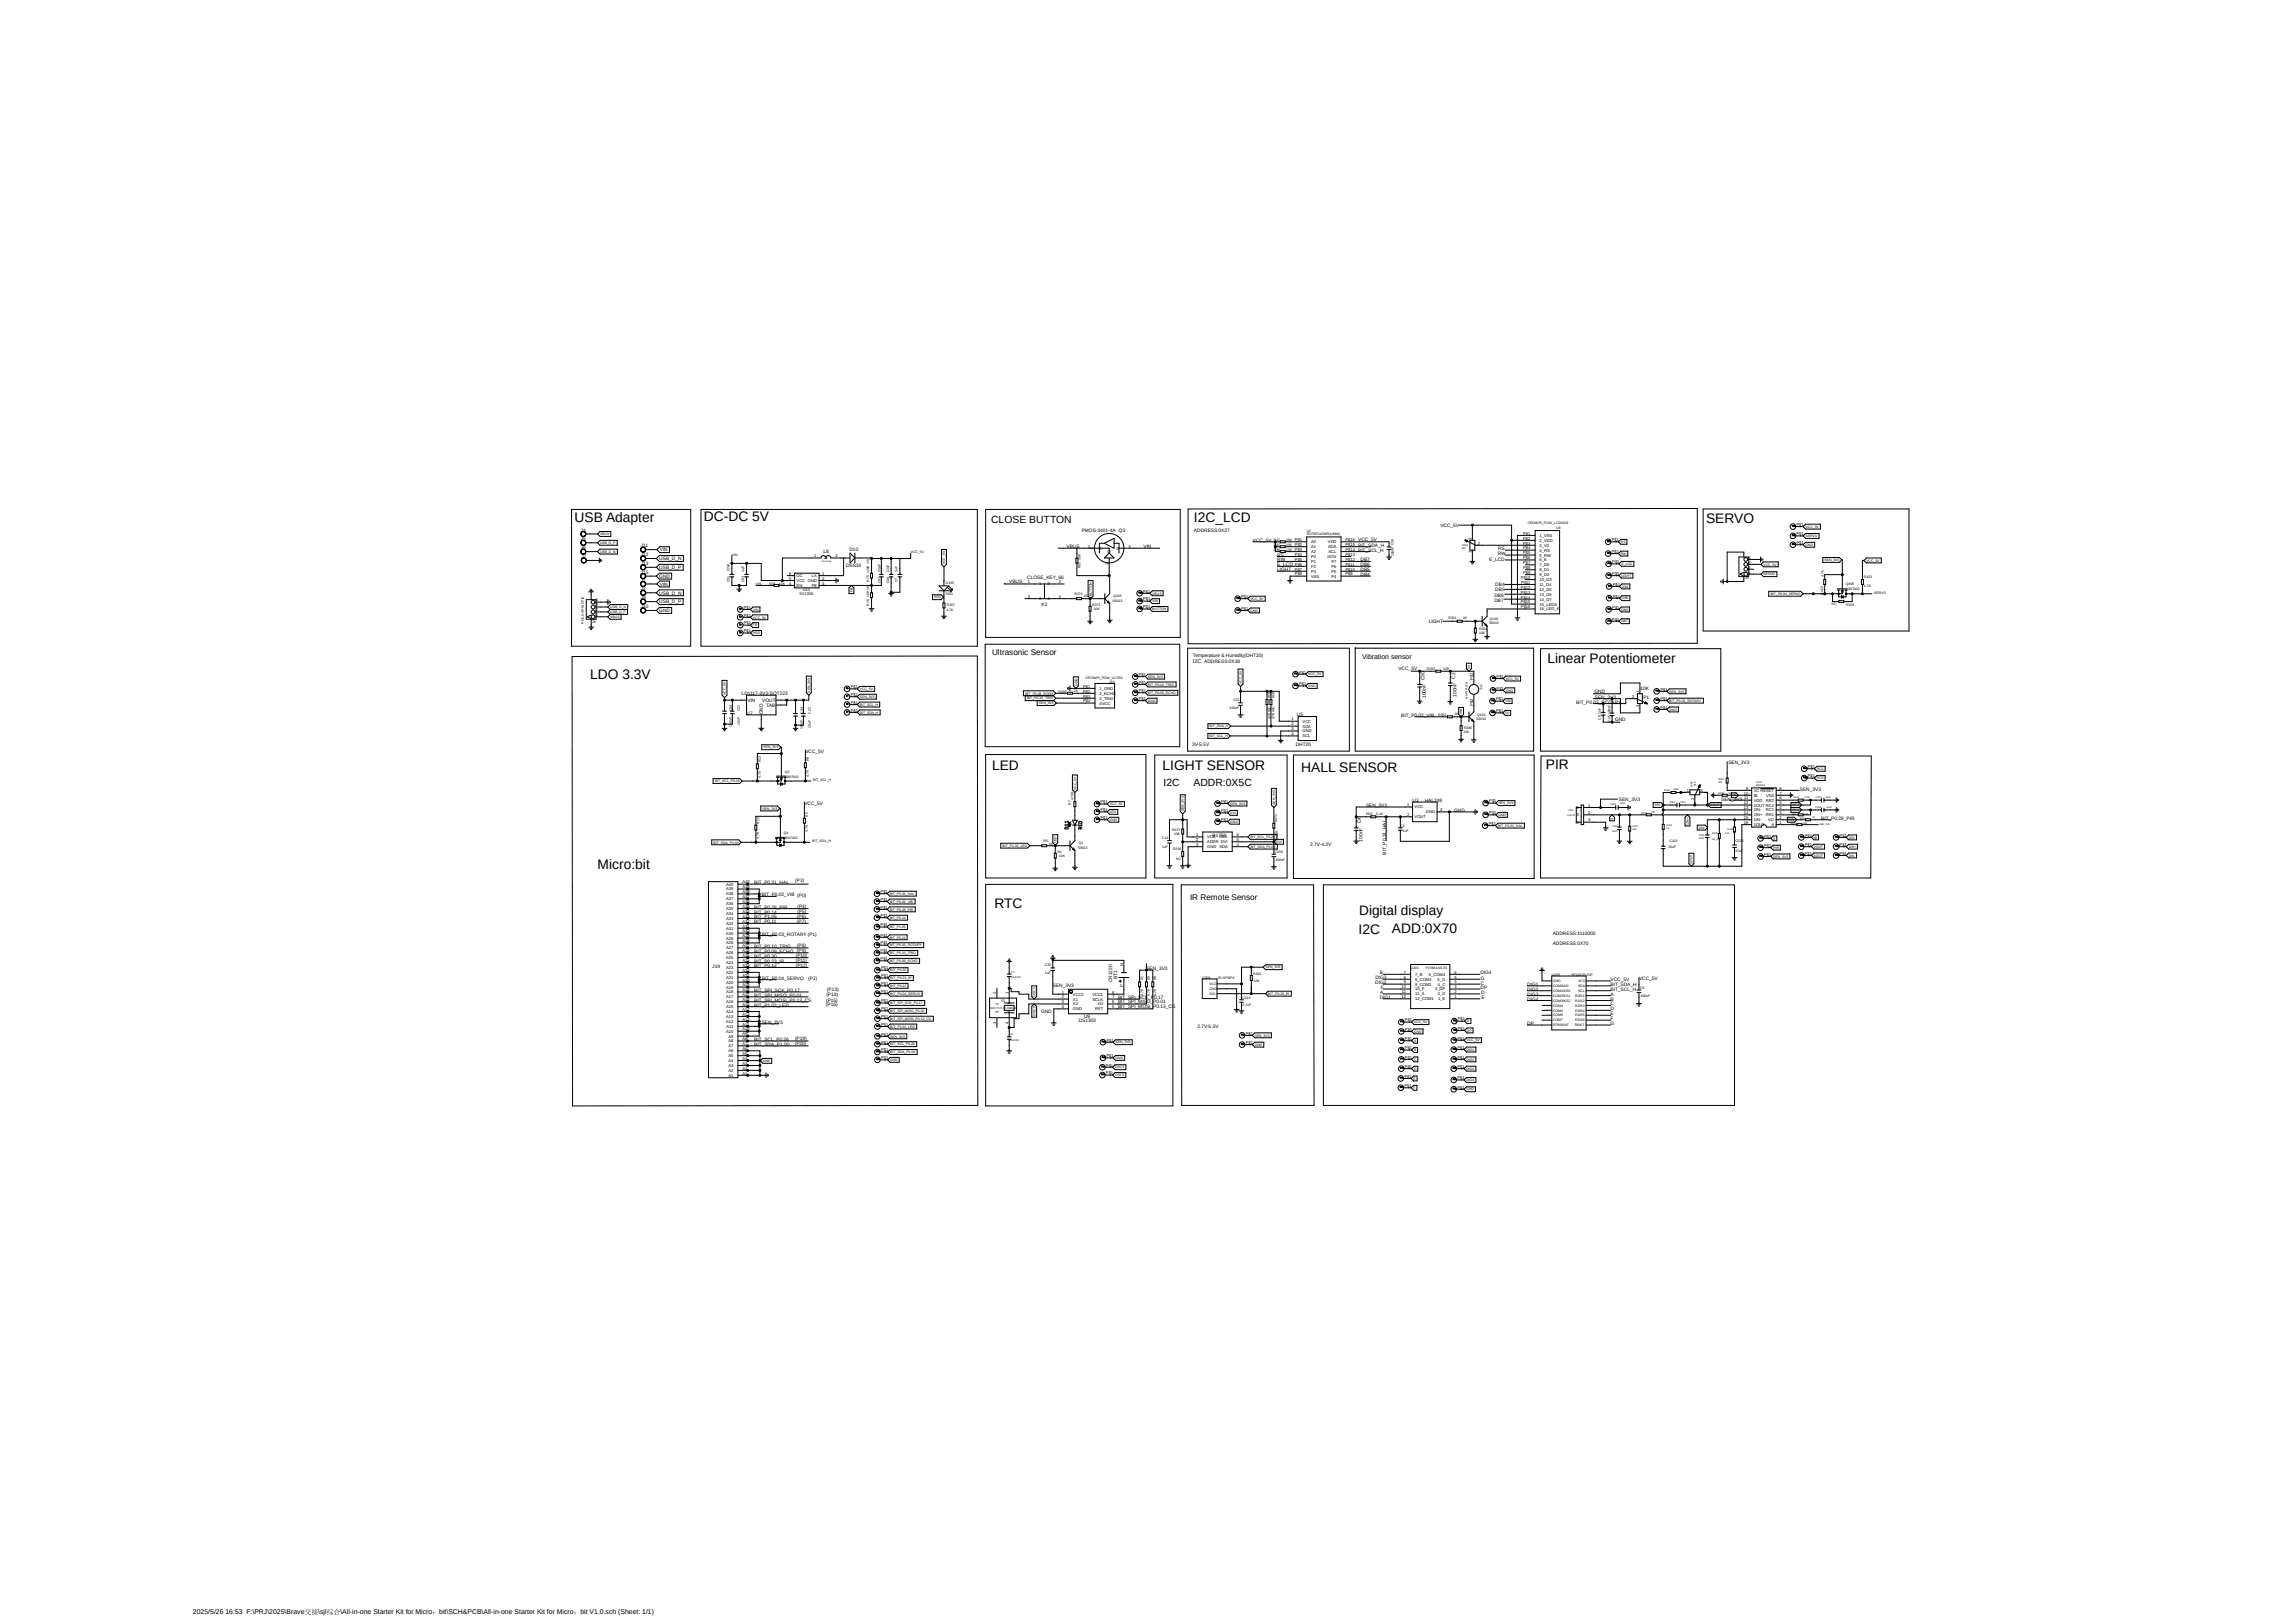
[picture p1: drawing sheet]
<svg xmlns="http://www.w3.org/2000/svg" width="1189mm" height="841mm" viewBox="0 0 1189 841" stroke-linecap="round" stroke-linejoin="round" font-family="sans-serif">
<defs><g id="words">
<g font-size="7.2">
<text x="298" y="271">USB Adapter</text>
<text x="365" y="270">DC-DC 5V</text>
<text x="619" y="271">I2C_LCD</text>
<text x="884" y="271">SERVO</text>
<text x="802" y="343">Linear Potentiometer</text>
<text x="306" y="352">LDO 3.3V</text>
<text x="514" y="399">LED</text>
<text x="602" y="399">LIGHT SENSOR</text>
<text x="674" y="400">HALL SENSOR</text>
<text x="801" y="399">PIR</text>
<text x="310" y="450">Micro:bit</text>
<text x="515" y="470">RTC</text>
<text x="704" y="484">I2C</text>
<text x="721" y="484">ADD:0X70</text>
</g>
<text font-size="7.1" x="704" y="474">Digital display</text>
<g font-size="5.4">
<text x="514" y="271">CLOSE BUTTON</text>
<text x="603" y="408">I2C</text>
<text x="618" y="408">ADDR:0X5C</text>
</g>
<g font-size="4.2">
<text x="514" y="339">Ultrasonic Sensor</text>
<text x="617" y="466">IR Remote Sensor</text>
</g>
<g font-size="3.6">
<text x="706" y="342">Vibration sensor</text>
<text x="100" y="837">2025/5/26 16:53 F:\PRJ\2025\Brave</text>
<text x="165" y="837">\sjl</text>
<text x="176" y="837">\All-in-one Starter Kit for Micro</text>
<text x="228" y="837">bit\SCH&amp;PCB\All-in-one Starter Kit for Micro</text>
<text x="301" y="837">bit V1.0.sch (Sheet: 1/1)</text>
</g>
<text font-size="2.8" x="618" y="344">I2C ADDRESS:0X38</text>
<g font-size="2.5">
<text x="301" y="275">J4</text>
<text x="561" y="276">PMOS-3401-4A Q3</text>
<text x="619" y="276">ADDRESS:0X27</text>
<text x="746" y="273">VCC_5V</text>
<text x="301" y="280">J5</text>
<text x="649" y="281">VCC_5V</text>
<text x="704" y="281">VCC_5V</text>
<text x="301" y="285">J6</text>
<text x="332" y="284">J11</text>
<text x="342" y="286">VIN</text>
<text x="427" y="286">L8</text>
<text x="440" y="285">D10</text>
<text x="553" y="284">VBUS</text>
<text x="593" y="284">VIN</text>
<text x="704" y="283">BIT_SDA_H</text>
<text x="704" y="286">BIT_SCL_H</text>
<text x="776" y="288">RW</text>
<text x="776" y="285">RS</text>
<text x="301" y="289">J7</text>
<text x="332" y="288">J12</text>
<text x="332" y="293">J13</text>
<text x="342" y="290">USB_D_N</text>
<text x="438" y="294">DSS34</text>
<text x="662" y="288">RS</text>
<text x="662" y="293">E_LCD</text>
<text x="662" y="291">RW</text>
<text x="705" y="291">DB7</text>
<text x="705" y="293">DB6</text>
<text x="772" y="291">E_LCD</text>
<text x="332" y="297">J15</text>
<text x="342" y="299">GND</text>
<text x="342" y="295">USB_D_P</text>
<text x="662" y="296">LIGHT</text>
<text x="705" y="296">DB5</text>
<text x="705" y="299">DB4</text>
<text x="332" y="301">J1</text>
<text x="332" y="306">J2</text>
<text x="342" y="303">VIN</text>
<text x="523" y="302">VBUS</text>
<text x="532" y="300">CLOSE_KEY_66</text>
<text x="775" y="304">DB4</text>
<text x="332" y="310">J9</text>
<text x="342" y="308">USB_D_N</text>
<text x="774" y="312">DB7</text>
<text x="774" y="309">DB6</text>
<text x="775" y="306">DB5</text>
<text x="332" y="315">J10</text>
<text x="342" y="317">GND</text>
<text x="342" y="313">USB_D_P</text>
<text x="540" y="314">K2</text>
<text x="740" y="323">LIGHT</text>
<text x="618" y="340">Temperature &amp; Humidity(DHT20)</text>
<text x="725" y="347">VCC_5V</text>
<text x="738" y="352" transform="rotate(-90 738 352)">C30</text>
<text x="754" y="352" transform="rotate(-90 754 352)">C2</text>
<text x="826" y="359">GND</text>
<text x="850" y="358">10K</text>
<text x="384" y="360">LD1117-3V3-SOT223</text>
<text x="387" y="364">VIN</text>
<text x="395" y="364">VOUT</text>
<text x="739" y="362" transform="rotate(-90 739 362)">100nF</text>
<text x="755" y="361" transform="rotate(-90 755 361)">100nF</text>
<text x="817" y="365">BIT_P0.03_ROTARY</text>
<text x="827" y="362">SEN_3V3</text>
<text x="852" y="362">P1</text>
<text x="387" y="370">U7</text>
<text x="395" y="370" transform="rotate(-90 395 370)">GND</text>
<text x="397" y="366">TAB</text>
<text x="672" y="371">U5</text>
<text x="726" y="371">BIT_P0.02_VIB</text>
<text x="837" y="374">GND</text>
<text x="618" y="387">3V-5.5V</text>
<text x="671" y="386">DHT20</text>
<text x="417" y="390">VCC_5V</text>
<text x="896" y="396">SEN_3V3</text>
<text x="933" y="410">SEN_3V3</text>
<text x="417" y="417">VCC_5V</text>
<text x="708" y="418">SEN_3V3</text>
<text x="732" y="416">U3</text>
<text x="738" y="416">HAL248</text>
<text x="839" y="415">SEN_3V3</text>
<text x="892" y="415">SEN_3V3</text>
<text x="754" y="421">GND</text>
<text x="944" y="425">BIT_P0.28_PIR</text>
<text x="705" y="427" transform="rotate(-90 705 427)">C4</text>
<text x="628" y="434">B1750</text>
<text x="706" y="436" transform="rotate(-90 706 436)">100nF</text>
<text x="679" y="438">2.7V-4.2V</text>
<text x="718" y="443" transform="rotate(-90 718 443)">BIT_P0.31_HAL</text>
<text x="391" y="458">BIT_P0.31_HAL</text>
<text x="412" y="457">(P3)</text>
<text x="395" y="464">BIT_P0.02_VIB (P0)</text>
<text x="391" y="473">BIT_P0.14</text>
<text x="391" y="471">BIT_P0.28_PIR</text>
<text x="413" y="470">(P4)</text>
<text x="413" y="473">(P5)</text>
<text x="391" y="476">BIT_P1.05</text>
<text x="391" y="478">BIT_P0.11</text>
<text x="413" y="476">(P6)</text>
<text x="413" y="478">(P7)</text>
<text x="395" y="485">BIT_P0.03_ROTARY (P1)</text>
<text x="805" y="485">ADDRESS:1110000</text>
<text x="391" y="491">BIT_P0.10_TRIG</text>
<text x="413" y="491">(P8)</text>
<text x="805" y="490">ADDRESS:0X70</text>
<text x="391" y="494">BIT_P0.09_ECHO (P9)</text>
<text x="391" y="496">BIT_P0.30</text>
<text x="412" y="496">(P10)</text>
<text x="369" y="502">J19</text>
<text x="391" y="501">BIT_P0.12</text>
<text x="391" y="499">BIT_P0.23_IR</text>
<text x="412" y="498">(P11)</text>
<text x="412" y="501">(P12)</text>
<text x="594" y="502">SEN_3V3</text>
<text x="395" y="508">BIT_P0.04_SERVO</text>
<text x="419" y="508">(P2)</text>
<text x="576" y="509" transform="rotate(-90 576 509)">CR1220</text>
<text x="579" y="507" transform="rotate(-90 579 507)">BT1</text>
<text x="713" y="510">DIG2</text>
<text x="713" y="507">DIG3</text>
<text x="715" y="505">B</text>
<text x="767" y="505">DIG4</text>
<text x="767" y="508">G</text>
<text x="835" y="508">VCC_5V</text>
<text x="849" y="508">VCC_5V</text>
<text x="391" y="514">BIT_SPI_SCK_P0.17</text>
<text x="428" y="514">(P13)</text>
<text x="546" y="511">SEN_3V3</text>
<text x="715" y="515">A</text>
<text x="716" y="512">F</text>
<text x="767" y="513">DP</text>
<text x="767" y="510">C</text>
<text x="768" y="515">D</text>
<text x="791" y="516">DIG3</text>
<text x="791" y="513">DIG2</text>
<text x="791" y="511">DIG1</text>
<text x="835" y="511">BIT_SDA_H</text>
<text x="835" y="513">BIT_SCL_H</text>
<text x="835" y="516">A</text>
<text x="391" y="522">BIT_P1.02_LED</text>
<text x="391" y="517">BIT_SPI_MISO_P0.01</text>
<text x="391" y="519">BIT_SPI_MOSI_P0.13_CS</text>
<text x="428" y="522">(P16)</text>
<text x="428" y="519">(P15)</text>
<text x="428" y="516">(P14)</text>
<text x="579" y="517">BIT_SPI_SCK_P0.17</text>
<text x="579" y="520">BIT_SPI_MISO_P0.01</text>
<text x="715" y="517">DIG1</text>
<text x="768" y="518">E</text>
<text x="791" y="518">DIG4</text>
<text x="835" y="518">B</text>
<text x="835" y="521">C</text>
<text x="539" y="525">GND</text>
<text x="562" y="528">U9</text>
<text x="579" y="523">BIT_SPI_MOSI_P0.13_CS</text>
<text x="835" y="524">D</text>
<text x="835" y="526">E</text>
<text x="395" y="531">SEN_3V3</text>
<text x="559" y="530">DS1302</text>
<text x="621" y="533">2.7V-5.5V</text>
<text x="791" y="531">DP</text>
<text x="835" y="531">G</text>
<text x="835" y="529">F</text>
<text x="391" y="539">BIT_SCL_P0.26</text>
<text x="412" y="539">(P19)</text>
<text x="391" y="542">BIT_SDA_P1.00</text>
<text x="412" y="542">(P20)</text>
</g>
<g font-size="2.1">
<text x="931" y="273">P$1</text>
<text x="671" y="280">P$1</text>
<text x="679" y="282">A0</text>
<text x="688" y="282">VDD</text>
<text x="697" y="280">P$16</text>
<text x="763" y="280" transform="rotate(-90 763 280)">3</text>
<text x="789" y="277">P$1</text>
<text x="789" y="280">P$2</text>
<text x="798" y="278">1_VSS</text>
<text x="798" y="281">2_VDD</text>
<text x="835" y="280">P$1</text>
<text x="931" y="277">P$1</text>
<text x="931" y="282">P$1</text>
<text x="564" y="284">2</text>
<text x="570" y="285">S</text>
<text x="576" y="287" transform="rotate(-90 576 287)">G</text>
<text x="579" y="285">D</text>
<text x="585" y="284">3</text>
<text x="671" y="283">P$2</text>
<text x="671" y="285">P$3</text>
<text x="679" y="284">A1</text>
<text x="679" y="287">A2</text>
<text x="688" y="284">SDA</text>
<text x="689" y="287">SCL</text>
<text x="697" y="285">P$14</text>
<text x="697" y="283">P$15</text>
<text x="763" y="287" transform="rotate(-90 763 287)">1</text>
<text x="766" y="282">2</text>
<text x="789" y="282">P$3</text>
<text x="789" y="285">P$4</text>
<text x="789" y="287">P$5</text>
<text x="798" y="283">3_V0</text>
<text x="798" y="286">4_RS</text>
<text x="835" y="287">P$1</text>
<text x="422" y="289">1</text>
<text x="427" y="290">21</text>
<text x="433" y="289">2</text>
<text x="574" y="293" transform="rotate(-90 574 293)">1</text>
<text x="671" y="288">P$4</text>
<text x="671" y="291">P$5</text>
<text x="671" y="293">P$6</text>
<text x="679" y="289">P0</text>
<text x="679" y="292">P1</text>
<text x="688" y="289">INT#</text>
<text x="690" y="292">P7</text>
<text x="697" y="293">P$11</text>
<text x="697" y="291">P$12</text>
<text x="697" y="288">P$13</text>
<text x="789" y="290">P$6</text>
<text x="789" y="292">P$7</text>
<text x="798" y="288">5_RW</text>
<text x="798" y="291">6_E</text>
<text x="798" y="293">7_D0</text>
<text x="836" y="292">P$1</text>
<text x="906" y="292">3</text>
<text x="906" y="290">4</text>
<text x="409" y="298">6</text>
<text x="413" y="299">OC</text>
<text x="421" y="299">LX</text>
<text x="426" y="298">1</text>
<text x="671" y="296">P$7</text>
<text x="671" y="298">P$8</text>
<text x="679" y="294">P2</text>
<text x="679" y="297">P3</text>
<text x="679" y="299">VSS</text>
<text x="690" y="299">P4</text>
<text x="690" y="297">P5</text>
<text x="690" y="294">P6</text>
<text x="697" y="298">P$9</text>
<text x="697" y="296">P$10</text>
<text x="788" y="300">P$10</text>
<text x="789" y="295">P$8</text>
<text x="789" y="297">P$9</text>
<text x="798" y="296">8_D1</text>
<text x="798" y="299">9_D2</text>
<text x="836" y="298">P$1</text>
<text x="906" y="297">1</text>
<text x="906" y="295">2</text>
<text x="409" y="303">4</text>
<text x="409" y="300">5</text>
<text x="413" y="304">EN</text>
<text x="413" y="302">VCC GND</text>
<text x="421" y="304">FB</text>
<text x="426" y="303">3</text>
<text x="426" y="300">2</text>
<text x="533" y="302">1</text>
<text x="539" y="303">1</text>
<text x="543" y="303">2</text>
<text x="549" y="302">2</text>
<text x="788" y="305">P$12</text>
<text x="788" y="303">P$11</text>
<text x="798" y="301">10_D3</text>
<text x="798" y="304">11_D4</text>
<text x="836" y="304">P$1</text>
<text x="309" y="312">4</text>
<text x="533" y="310">3</text>
<text x="539" y="311">3</text>
<text x="543" y="311">4</text>
<text x="549" y="310">4</text>
<text x="592" y="307">P$1</text>
<text x="592" y="311">P$1</text>
<text x="643" y="310">P$1</text>
<text x="788" y="308">P$13</text>
<text x="788" y="310">P$14</text>
<text x="798" y="306">12_D5</text>
<text x="798" y="309">13_D6</text>
<text x="798" y="311">14_D7</text>
<text x="836" y="310">P$1</text>
<text x="309" y="317">2</text>
<text x="309" y="314">3</text>
<text x="385" y="315">P$1</text>
<text x="592" y="315">P$1</text>
<text x="643" y="316">P$1</text>
<text x="788" y="313">P$15</text>
<text x="788" y="315">P$16</text>
<text x="798" y="314">15_LEDA</text>
<text x="798" y="316">16_LED_K</text>
<text x="836" y="315">P$1</text>
<text x="309" y="319">1</text>
<text x="385" y="320">P$1</text>
<text x="385" y="324">P$1</text>
<text x="836" y="322">P$1</text>
<text x="385" y="328">P$1</text>
<text x="590" y="350">P$1</text>
<text x="673" y="349">P$1</text>
<text x="763" y="352" transform="rotate(-90 763 352)">P$1</text>
<text x="776" y="351">P$1</text>
<text x="441" y="357">P$1</text>
<text x="561" y="356">P$1</text>
<text x="561" y="359">P$2</text>
<text x="570" y="357">1_GND</text>
<text x="590" y="354">P$1</text>
<text x="590" y="359">P$1</text>
<text x="673" y="355">P$1</text>
<text x="776" y="357">P$1</text>
<text x="850" y="359" transform="rotate(-90 850 359)">1</text>
<text x="860" y="358">P$1</text>
<text x="441" y="361">P$1</text>
<text x="441" y="365">P$1</text>
<text x="561" y="361">P$3</text>
<text x="561" y="364">P$4</text>
<text x="570" y="360">2_ECHO</text>
<text x="570" y="363">3_TRIG</text>
<text x="570" y="365">4VCC</text>
<text x="590" y="363">P$1</text>
<text x="763" y="366" transform="rotate(-90 763 366)">P$2</text>
<text x="775" y="363">P$1</text>
<text x="846" y="362">2</text>
<text x="860" y="363">P$1</text>
<text x="441" y="369">P$1</text>
<text x="775" y="369">P$1</text>
<text x="850" y="366" transform="rotate(-90 850 366)">3</text>
<text x="860" y="367">P$1</text>
<text x="669" y="376">2</text>
<text x="669" y="373">1</text>
<text x="675" y="377">SDA</text>
<text x="675" y="374">VCC</text>
<text x="669" y="378">3</text>
<text x="669" y="381">4</text>
<text x="675" y="380">GND</text>
<text x="675" y="382">SCL</text>
<text x="937" y="398">P$1</text>
<text x="937" y="403">P$1</text>
<text x="874" y="410">1</text>
<text x="881" y="410">3</text>
<text x="904" y="412">10</text>
<text x="905" y="409">9</text>
<text x="909" y="410">VC RESET</text>
<text x="909" y="413">IB</text>
<text x="915" y="413">VSS</text>
<text x="922" y="412">7</text>
<text x="922" y="409">8</text>
<text x="570" y="416">P$1</text>
<text x="633" y="416">P$1</text>
<text x="729" y="418">1</text>
<text x="733" y="419">VCC</text>
<text x="772" y="416">P$1</text>
<text x="817" y="419">D</text>
<text x="823" y="418">1</text>
<text x="878" y="415" transform="rotate(-90 878 415)">2</text>
<text x="904" y="417">12</text>
<text x="904" y="419">13</text>
<text x="904" y="414">11</text>
<text x="909" y="415">VDD</text>
<text x="909" y="418">2OUT RC2</text>
<text x="915" y="415">RR2</text>
<text x="922" y="419">4</text>
<text x="922" y="417">5</text>
<text x="922" y="414">6</text>
<text x="570" y="420">P$1</text>
<text x="570" y="424">P$1</text>
<text x="633" y="421">P$1</text>
<text x="633" y="425">P$1</text>
<text x="729" y="423">2</text>
<text x="733" y="424">VOUT</text>
<text x="739" y="421">GND</text>
<text x="746" y="420">3</text>
<text x="772" y="422">P$1</text>
<text x="817" y="423">S</text>
<text x="823" y="426">3</text>
<text x="823" y="422">2</text>
<text x="904" y="422">14</text>
<text x="904" y="424">15</text>
<text x="909" y="420">2IN-</text>
<text x="909" y="423">1IN+</text>
<text x="909" y="426">1IN-</text>
<text x="915" y="423">RR1</text>
<text x="915" y="420">RC1</text>
<text x="916" y="426">VO</text>
<text x="922" y="424">2</text>
<text x="922" y="422">3</text>
<text x="772" y="427">P$1</text>
<text x="817" y="427">G</text>
<text x="904" y="427">16</text>
<text x="909" y="428">1OUT</text>
<text x="918" y="428">A</text>
<text x="922" y="427">1</text>
<text x="620" y="433">1</text>
<text x="620" y="436">2</text>
<text x="626" y="434">VCC</text>
<text x="626" y="437">ADDR DVI</text>
<text x="632" y="434">SCL</text>
<text x="641" y="436">5</text>
<text x="641" y="433">6</text>
<text x="914" y="434">P$1</text>
<text x="935" y="434">P$1</text>
<text x="953" y="434">P$1</text>
<text x="620" y="438">3</text>
<text x="626" y="440">GND</text>
<text x="632" y="440">SDA</text>
<text x="641" y="438">4</text>
<text x="914" y="439">P$1</text>
<text x="914" y="443">P$1</text>
<text x="935" y="438">P$1</text>
<text x="935" y="443">P$1</text>
<text x="953" y="438">P$1</text>
<text x="953" y="443">P$1</text>
<text x="376" y="461">A39</text>
<text x="376" y="459">A40</text>
<text x="385" y="460">A39</text>
<text x="385" y="458">A40</text>
<text x="376" y="467">A37</text>
<text x="376" y="464">A38</text>
<text x="385" y="468">A36</text>
<text x="385" y="465">A37</text>
<text x="385" y="463">A38</text>
<text x="456" y="463">P$1</text>
<text x="456" y="467">P$1</text>
<text x="376" y="472">A35</text>
<text x="376" y="469">A36</text>
<text x="385" y="473">A34</text>
<text x="385" y="470">A35</text>
<text x="456" y="471">P$1</text>
<text x="376" y="479">A32</text>
<text x="376" y="477">A33</text>
<text x="376" y="474">A34</text>
<text x="385" y="478">A32</text>
<text x="385" y="476">A33</text>
<text x="456" y="475">P$1</text>
<text x="376" y="484">A30</text>
<text x="376" y="482">A31</text>
<text x="385" y="486">A29</text>
<text x="385" y="483">A30</text>
<text x="385" y="481">A31</text>
<text x="456" y="480">P$1</text>
<text x="456" y="485">P$1</text>
<text x="376" y="492">A27</text>
<text x="376" y="489">A28</text>
<text x="376" y="487">A29</text>
<text x="385" y="491">A27</text>
<text x="385" y="488">A28</text>
<text x="456" y="489">P$1</text>
<text x="376" y="497">A25</text>
<text x="376" y="494">A26</text>
<text x="385" y="496">A25</text>
<text x="385" y="493">A26</text>
<text x="456" y="493">P$1</text>
<text x="456" y="498">P$1</text>
<text x="376" y="502">A23</text>
<text x="376" y="500">A24</text>
<text x="385" y="504">A22</text>
<text x="385" y="501">A23</text>
<text x="385" y="498">A24</text>
<text x="457" y="502">P$1</text>
<text x="582" y="500" transform="rotate(-90 582 500)">N</text>
<text x="376" y="510">A20</text>
<text x="376" y="507">A21</text>
<text x="376" y="505">A22</text>
<text x="385" y="509">A20</text>
<text x="385" y="506">A21</text>
<text x="457" y="506">P$1</text>
<text x="727" y="505">7</text>
<text x="727" y="507">8</text>
<text x="727" y="510">9</text>
<text x="733" y="506">7_B</text>
<text x="733" y="508">8_COM3</text>
<text x="741" y="506">6_COM4</text>
<text x="745" y="508">5_G</text>
<text x="754" y="510">4</text>
<text x="754" y="507">5</text>
<text x="754" y="505">6</text>
<text x="376" y="515">A18</text>
<text x="376" y="512">A19</text>
<text x="385" y="514">A18</text>
<text x="385" y="511">A19</text>
<text x="457" y="510">P$1</text>
<text x="457" y="515">P$1</text>
<text x="516" y="515" transform="rotate(-90 516 515)">2</text>
<text x="523" y="515" transform="rotate(-90 523 515)">1</text>
<text x="550" y="515">1</text>
<text x="556" y="516">VCC2</text>
<text x="566" y="516">VCC1</text>
<text x="576" y="515">8</text>
<text x="582" y="512" transform="rotate(-90 582 512)">P</text>
<text x="726" y="512">10</text>
<text x="726" y="515">11</text>
<text x="733" y="511">9_COM2</text>
<text x="733" y="513">10_F</text>
<text x="733" y="516">11_A</text>
<text x="744" y="513">3_DP</text>
<text x="745" y="516">2_D</text>
<text x="745" y="511">4_C</text>
<text x="754" y="515">2</text>
<text x="754" y="512">3</text>
<text x="376" y="520">A16</text>
<text x="376" y="517">A17</text>
<text x="385" y="521">A15</text>
<text x="385" y="519">A16</text>
<text x="385" y="516">A17</text>
<text x="457" y="519">P$1</text>
<text x="517" y="521" transform="rotate(-90 517 521)">2</text>
<text x="524" y="521" transform="rotate(-90 524 521)">1</text>
<text x="550" y="517">2</text>
<text x="550" y="520">3</text>
<text x="556" y="518">X1</text>
<text x="556" y="521">X2</text>
<text x="566" y="518">SCLK</text>
<text x="569" y="521">I/O</text>
<text x="576" y="520">6</text>
<text x="576" y="517">7</text>
<text x="726" y="517">12</text>
<text x="733" y="518">12_COM1</text>
<text x="745" y="518">1_E</text>
<text x="754" y="517">1</text>
<text x="376" y="527">A13</text>
<text x="376" y="525">A14</text>
<text x="376" y="522">A15</text>
<text x="385" y="526">A13</text>
<text x="385" y="524">A14</text>
<text x="457" y="523">P$1</text>
<text x="457" y="528">P$1</text>
<text x="517" y="525" transform="rotate(-90 517 525)">3</text>
<text x="524" y="525" transform="rotate(-90 524 525)">4</text>
<text x="550" y="522">4</text>
<text x="556" y="524">GND</text>
<text x="567" y="524">RST</text>
<text x="576" y="522">5</text>
<text x="376" y="530">A12</text>
<text x="376" y="533">A11</text>
<text x="385" y="534">A10</text>
<text x="385" y="531">A11</text>
<text x="385" y="529">A12</text>
<text x="457" y="532">P$1</text>
<text x="516" y="531" transform="rotate(-90 516 531)">3</text>
<text x="523" y="531" transform="rotate(-90 523 531)">4</text>
<text x="728" y="529">P$1</text>
<text x="756" y="529">P$1</text>
<text x="756" y="534">P$1</text>
<text x="376" y="535">A10</text>
<text x="377" y="538">A9</text>
<text x="385" y="539">A8</text>
<text x="385" y="536">A9</text>
<text x="457" y="537">P$1</text>
<text x="573" y="540">P$1</text>
<text x="646" y="536">P$1</text>
<text x="728" y="534">P$1</text>
<text x="728" y="539">P$1</text>
<text x="755" y="539">P$1</text>
<text x="377" y="545">A6</text>
<text x="377" y="543">A7</text>
<text x="377" y="540">A8</text>
<text x="385" y="544">A6</text>
<text x="385" y="542">A7</text>
<text x="457" y="541">P$1</text>
<text x="457" y="545">P$1</text>
<text x="646" y="541">P$1</text>
<text x="728" y="544">P$1</text>
<text x="755" y="544">P$1</text>
<text x="377" y="550">A4</text>
<text x="377" y="548">A5</text>
<text x="385" y="552">A3</text>
<text x="385" y="549">A4</text>
<text x="385" y="547">A5</text>
<text x="457" y="549">P$1</text>
<text x="573" y="548">P$1</text>
<text x="728" y="549">P$1</text>
<text x="755" y="549">P$1</text>
<text x="377" y="558">A1</text>
<text x="377" y="555">A2</text>
<text x="377" y="553">A3</text>
<text x="385" y="557">A1</text>
<text x="385" y="554">A2</text>
<text x="573" y="553">P$1</text>
<text x="573" y="557">P$1</text>
<text x="728" y="553">P$1</text>
<text x="755" y="553">P$1</text>
<text x="728" y="559">P$1</text>
<text x="728" y="563">P$1</text>
<text x="755" y="559">P$1</text>
<text x="755" y="564">P$1</text>
</g>
<g font-size="2">
<text x="414" y="308">SX1308</text>
<text x="416" y="306">U10</text>
<text x="519" y="519">Y1</text>
</g>
<g font-size="1.8">
<text x="677" y="276">U2</text>
<text x="792" y="271">CROWPI_POW_LCD1602</text>
<text x="806" y="274">U8</text>
<text x="936" y="274">VCC_5V</text>
<text x="311" y="282">USB_D_P</text>
<text x="311" y="277">VBUS</text>
<text x="660" y="280">R17</text>
<text x="666" y="280">10K</text>
<text x="677" y="277">PCF8574DWR(UMW)</text>
<text x="840" y="281">RS</text>
<text x="936" y="278">SERVO</text>
<text x="311" y="286">USB_D_N</text>
<text x="379" y="288">VIN</text>
<text x="472" y="287">VCC_5V</text>
<text x="660" y="283">R87</text>
<text x="660" y="285">R89</text>
<text x="666" y="283">10K</text>
<text x="666" y="285">10K</text>
<text x="840" y="287">RW</text>
<text x="936" y="283">GND</text>
<text x="490" y="292" transform="rotate(-90 490 292)">VCC_5V</text>
<text x="560" y="290" transform="rotate(-90 560 290)">10K</text>
<text x="722" y="288" transform="rotate(-90 722 288)">100nF C16</text>
<text x="840" y="293">E_LCD</text>
<text x="914" y="293">VCC_5V</text>
<text x="945" y="291">SEN_3V3</text>
<text x="967" y="291">VCC_5V</text>
<text x="378" y="296" transform="rotate(-90 378 296)">22uF</text>
<text x="386" y="296" transform="rotate(-90 386 296)">1uF</text>
<text x="450" y="297" transform="rotate(-90 450 297)">120K 1%</text>
<text x="456" y="296" transform="rotate(-90 456 296)">22pF</text>
<text x="461" y="297" transform="rotate(-90 461 297)">22uF</text>
<text x="465" y="296" transform="rotate(-90 465 296)">1uF</text>
<text x="560" y="294" transform="rotate(-90 560 294)">R81</text>
<text x="840" y="299">LIGHT</text>
<text x="914" y="298">SERVO</text>
<text x="945" y="299" transform="rotate(-90 945 299)">4.7k</text>
<text x="966" y="299">R423</text>
<text x="378" y="302" transform="rotate(-90 378 302)">C51</text>
<text x="386" y="302" transform="rotate(-90 386 302)">C53</text>
<text x="392" y="303">VIN</text>
<text x="399" y="303">R28</text>
<text x="404" y="303">10K</text>
<text x="450" y="301" transform="rotate(-90 450 301)">R75</text>
<text x="456" y="302" transform="rotate(-90 456 302)">C47</text>
<text x="461" y="302" transform="rotate(-90 461 302)">C48</text>
<text x="465" y="302" transform="rotate(-90 465 302)">C7</text>
<text x="490" y="303">D130</text>
<text x="840" y="305">DB4</text>
<text x="904" y="300">J3</text>
<text x="957" y="303">Q405</text>
<text x="958" y="306">2N7002</text>
<text x="966" y="304">4.7K</text>
<text x="442" y="307" transform="rotate(-90 442 307)">FB</text>
<text x="450" y="309" transform="rotate(-90 450 309)">15K 1%</text>
<text x="484" y="310">RED</text>
<text x="490" y="308">RED</text>
<text x="557" y="308">R274</text>
<text x="562" y="310">1K</text>
<text x="566" y="309" transform="rotate(-90 566 309)">BUTTON</text>
<text x="577" y="312">S9013</text>
<text x="577" y="309">Q115</text>
<text x="597" y="308">VBUS</text>
<text x="648" y="311">VCC_5V</text>
<text x="840" y="311">DB5</text>
<text x="918" y="308">BIT_P0.04_SERVO</text>
<text x="945" y="308" transform="rotate(-90 945 308)">R422</text>
<text x="971" y="308">SERVO</text>
<text x="316" y="315">USB_D_N</text>
<text x="316" y="318">USB_D_P</text>
<text x="390" y="316">VIN</text>
<text x="450" y="314" transform="rotate(-90 450 314)">R76</text>
<text x="490" y="317">4.7K</text>
<text x="491" y="314">R307</text>
<text x="566" y="314">R273</text>
<text x="567" y="316">10K</text>
<text x="597" y="312">VIN</text>
<text x="597" y="316">BUTTON</text>
<text x="648" y="317">GND</text>
<text x="840" y="316">DB6</text>
<text x="949" y="314">NC</text>
<text x="957" y="314">R329</text>
<text x="303" y="323" transform="rotate(-90 303 323)">PH2.0-4P-WOTIE</text>
<text x="307" y="323">J8</text>
<text x="316" y="320">VBUS</text>
<text x="390" y="321">VCC_5V</text>
<text x="751" y="321">R321</text>
<text x="758" y="321">1K</text>
<text x="772" y="323">S9013</text>
<text x="772" y="321">Q108</text>
<text x="840" y="323">DB7</text>
<text x="390" y="329">RED</text>
<text x="390" y="325">FB</text>
<text x="767" y="329">10K</text>
<text x="767" y="326">R324</text>
<text x="739" y="347">R283</text>
<text x="748" y="347">22R</text>
<text x="762" y="347" transform="rotate(-90 762 347)">5V</text>
<text x="563" y="352">CROWPI_POW_ULTRA</text>
<text x="575" y="354">J14</text>
<text x="595" y="351">SEN_3V3</text>
<text x="678" y="350">VCC_5V</text>
<text x="780" y="352">VCC_5V</text>
<text x="420" y="359" transform="rotate(-90 420 359)">SEN_3V3</text>
<text x="446" y="358">VCC_5V</text>
<text x="531" y="360">BIT_P0.09_ECHO</text>
<text x="549" y="359">R299</text>
<text x="557" y="359">2K</text>
<text x="558" y="355" transform="rotate(-90 558 355)">GND</text>
<text x="595" y="355">BIT_P0.10_TRIG</text>
<text x="595" y="360">BIT_P0.09_ECHO</text>
<text x="644" y="354" transform="rotate(-90 644 354)">VCC_5V</text>
<text x="678" y="356">GND</text>
<text x="780" y="358">GND</text>
<text x="865" y="359">SEN_3V3</text>
<text x="376" y="360" transform="rotate(-90 376 360)">VCC_5V</text>
<text x="446" y="366">BIT_SCL_H</text>
<text x="446" y="362">SEN_3V3</text>
<text x="532" y="362">BIT_P0.10_TRIG</text>
<text x="538" y="365">SEN_3V3</text>
<text x="595" y="364">GND</text>
<text x="639" y="363">C37</text>
<text x="658" y="362" transform="rotate(-90 658 362)">R19</text>
<text x="660" y="362" transform="rotate(-90 660 362)">R18</text>
<text x="780" y="364">VIB</text>
<text x="865" y="364">BIT_P0.03_ROTARY</text>
<text x="379" y="369" transform="rotate(-90 379 369)">C33</text>
<text x="383" y="369" transform="rotate(-90 383 369)">C21</text>
<text x="416" y="370" transform="rotate(-90 416 370)">C34</text>
<text x="420" y="370" transform="rotate(-90 420 370)">C22</text>
<text x="446" y="370">BIT_SDA_H</text>
<text x="637" y="367">100nF</text>
<text x="745" y="371">R282</text>
<text x="754" y="371">1K</text>
<text x="758" y="370" transform="rotate(-90 758 370)">VIB</text>
<text x="766" y="371">Q104</text>
<text x="780" y="370">5V</text>
<text x="830" y="370" transform="rotate(-90 830 370)">1uF</text>
<text x="835" y="370" transform="rotate(-90 835 370)">100nF</text>
<text x="865" y="368">GND</text>
<text x="379" y="377" transform="rotate(-90 379 377)">100nF</text>
<text x="383" y="376" transform="rotate(-90 383 376)">10uF</text>
<text x="416" y="378" transform="rotate(-90 416 378)">100nF</text>
<text x="420" y="377" transform="rotate(-90 420 377)">10uF</text>
<text x="627" y="377">BIT_SDA_H</text>
<text x="658" y="373" transform="rotate(-90 658 373)">4.7K/NC</text>
<text x="660" y="373" transform="rotate(-90 660 373)">4.7K/NC</text>
<text x="759" y="378">R280</text>
<text x="765" y="373">S9013</text>
<text x="830" y="373" transform="rotate(-90 830 373)">C8</text>
<text x="835" y="374" transform="rotate(-90 835 374)">C25</text>
<text x="627" y="382">BIT_SCL_H</text>
<text x="758" y="380">10K</text>
<text x="396" y="388">SEN_3V3</text>
<text x="394" y="395" transform="rotate(-90 394 395)">R13</text>
<text x="419" y="395" transform="rotate(-90 419 395)">R9</text>
<text x="407" y="400">Q2</text>
<text x="942" y="399">RC1</text>
<text x="371" y="405">BIT_SCL_P0.26</text>
<text x="394" y="403" transform="rotate(-90 394 403)">4.7K</text>
<text x="408" y="403">2N7002</text>
<text x="419" y="403" transform="rotate(-90 419 403)">4.7K</text>
<text x="421" y="405">BIT_SCL_H</text>
<text x="942" y="404">RC2</text>
<text x="558" y="409" transform="rotate(-90 558 409)">VCC_5V</text>
<text x="898" y="413">IB</text>
<text x="395" y="420">SEN_3V3</text>
<text x="555" y="417" transform="rotate(-90 555 417)">R7</text>
<text x="556" y="414" transform="rotate(-90 556 414)">470R</text>
<text x="575" y="417">VCC_5V</text>
<text x="638" y="417">SEN_3V3</text>
<text x="661" y="417" transform="rotate(-90 661 417)">SEN_3V3</text>
<text x="776" y="417">SEN_3V3</text>
<text x="857" y="418">2IN-</text>
<text x="886" y="418">2OUT</text>
<text x="929" y="418">RC2</text>
<text x="419" y="423" transform="rotate(-90 419 423)">R2</text>
<text x="575" y="425">GND</text>
<text x="575" y="421">LED</text>
<text x="614" y="420" transform="rotate(-90 614 420)">SEN_3V3</text>
<text x="638" y="422">DVI</text>
<text x="708" y="422">R63</text>
<text x="713" y="422">5.1K</text>
<text x="776" y="423">GND</text>
<text x="836" y="425" transform="rotate(-90 836 425)">S</text>
<text x="927" y="425">PIR</text>
<text x="929" y="420">RC1</text>
<text x="393" y="427" transform="rotate(-90 393 427)">R12</text>
<text x="419" y="431" transform="rotate(-90 419 431)">4.7K</text>
<text x="607" y="431">R237</text>
<text x="638" y="426">GND</text>
<text x="662" y="426" transform="rotate(-90 662 426)">R271</text>
<text x="726" y="428">C3</text>
<text x="727" y="431">1uF</text>
<text x="776" y="428">BIT_P0.31_HAL</text>
<text x="875" y="427" transform="rotate(-90 875 427)">1IN+</text>
<text x="880" y="429">1IN-</text>
<text x="370" y="437">BIT_SDA_P1.00</text>
<text x="393" y="435" transform="rotate(-90 393 435)">4.7K</text>
<text x="406" y="432">Q4</text>
<text x="407" y="435">2N7002</text>
<text x="421" y="436">BIT_SDA_H</text>
<text x="541" y="436">R5</text>
<text x="544" y="438">1K</text>
<text x="547" y="437" transform="rotate(-90 547 437)">LED</text>
<text x="559" y="437">Q1</text>
<text x="602" y="435">C14</text>
<text x="608" y="433">10K</text>
<text x="648" y="434">BIT_SCL_P0.26</text>
<text x="661" y="437">DVI</text>
<text x="662" y="433" transform="rotate(-90 662 433)">10K</text>
<text x="865" y="436">C103</text>
<text x="899" y="436">C225</text>
<text x="919" y="435">S</text>
<text x="940" y="435">IB</text>
<text x="958" y="435">2IN-</text>
<text x="520" y="439">BIT_P1.02_LED</text>
<text x="548" y="442">R4</text>
<text x="559" y="440">S9013</text>
<text x="602" y="439">1uF</text>
<text x="608" y="440">R238</text>
<text x="648" y="439">BIT_SDA_P1.00</text>
<text x="661" y="442">C209</text>
<text x="865" y="440">10uF</text>
<text x="899" y="441">47uF</text>
<text x="919" y="440">PIR</text>
<text x="940" y="439">2OUT</text>
<text x="940" y="444">1OUT</text>
<text x="958" y="444">1IN-</text>
<text x="958" y="439">1IN+</text>
<text x="549" y="444">10K</text>
<text x="610" y="446">NC</text>
<text x="661" y="446">100nF</text>
<text x="877" y="448" transform="rotate(-90 877 448)">1OUT</text>
<text x="919" y="444">SEN_3V3</text>
<text x="461" y="464">BIT_P0.31_HAL</text>
<text x="461" y="468">BIT_P0.02_VIB</text>
<text x="461" y="472">BIT_P0.28_PIR</text>
<text x="461" y="476">BIT_P0.14</text>
<text x="461" y="481">BIT_P1.05</text>
<text x="461" y="490">BIT_P0.03_ROTARY</text>
<text x="461" y="486">BIT_P0.11</text>
<text x="461" y="494">BIT_P0.10_TRIG</text>
<text x="461" y="499">BIT_P0.09_ECHO</text>
<text x="461" y="503">BIT_P0.30</text>
<text x="542" y="500">C20</text>
<text x="656" y="502">SEN_3V3</text>
<text x="731" y="502">U215</text>
<text x="739" y="502">YY2841AS-33</text>
<text x="461" y="507">BIT_P0.23_IR</text>
<text x="542" y="504">1uF</text>
<text x="592" y="508" transform="rotate(-90 592 508)">R1</text>
<text x="596" y="508" transform="rotate(-90 596 508)">R3</text>
<text x="599" y="508" transform="rotate(-90 599 508)">R6</text>
<text x="623" y="507">U309</text>
<text x="631" y="507">IR-3PSIP3</text>
<text x="649" y="505">R301</text>
<text x="650" y="509">10K</text>
<text x="804" y="506">U205</text>
<text x="805" y="509">GND</text>
<text x="814" y="506">HT16K33-20P</text>
<text x="818" y="509">VCC</text>
<text x="461" y="511">BIT_P0.12</text>
<text x="461" y="516">BIT_P0.04_SERVO</text>
<text x="627" y="510">VCC</text>
<text x="627" y="513">GND</text>
<text x="627" y="516">SIG</text>
<text x="657" y="516">BIT_P0.23_IR</text>
<text x="805" y="511">COM0/AD</text>
<text x="805" y="514">COM1/KS0</text>
<text x="818" y="514">SCL</text>
<text x="818" y="511">SDA</text>
<text x="850" y="512">C6</text>
<text x="461" y="520">BIT_SPI_SCK_P0.17</text>
<text x="537" y="516" transform="rotate(-90 537 516)">OSC1</text>
<text x="592" y="516" transform="rotate(-90 592 516)">4.7K</text>
<text x="596" y="516" transform="rotate(-90 596 516)">4.7K</text>
<text x="599" y="516" transform="rotate(-90 599 516)">4.7K</text>
<text x="644" y="522">4.7uF</text>
<text x="644" y="517">C214</text>
<text x="805" y="517">COM2/KS1</text>
<text x="805" y="519">COM3/KS2</text>
<text x="805" y="522">COM4</text>
<text x="816" y="522">R2/K3</text>
<text x="816" y="519">R1/K2</text>
<text x="816" y="517">R0/K1</text>
<text x="850" y="517">100nF</text>
<text x="461" y="524">BIT_SPI_MISO_P0.01</text>
<text x="537" y="526" transform="rotate(-90 537 526)">OSC0</text>
<text x="805" y="524">COM5</text>
<text x="805" y="527">COM6</text>
<text x="816" y="527">R4/K5</text>
<text x="816" y="524">R3/K4</text>
<text x="461" y="533">BIT_P1.02_LED</text>
<text x="461" y="528">BIT_SPI_MOSI_P0.13_CS</text>
<text x="733" y="530">VCC_5V</text>
<text x="760" y="530">G</text>
<text x="805" y="529">COM7</text>
<text x="805" y="532">R7/K8/INT</text>
<text x="816" y="532">R6/K7</text>
<text x="816" y="529">R5/K6</text>
<text x="461" y="538">SEN_3V3</text>
<text x="650" y="537">SEN_3V3</text>
<text x="733" y="535">GND</text>
<text x="733" y="540">A</text>
<text x="760" y="540">VCC_5V</text>
<text x="760" y="535">DP</text>
<text x="461" y="542">BIT_SCL_P0.26</text>
<text x="461" y="546">BIT_SDA_P1.00</text>
<text x="578" y="541">SEN_3V3</text>
<text x="650" y="542">GND</text>
<text x="733" y="545">B</text>
<text x="760" y="544">DIG1</text>
<text x="395" y="550">GND</text>
<text x="461" y="550">GND</text>
<text x="578" y="549">GND</text>
<text x="733" y="550">C</text>
<text x="760" y="550">DIG2</text>
<text x="578" y="554">OSC1</text>
<text x="578" y="558">OSC0</text>
<text x="733" y="554">D</text>
<text x="760" y="554">DIG3</text>
<text x="733" y="559">E</text>
<text x="760" y="560">DIG4</text>
<text x="733" y="564">F</text>
<text x="760" y="565">GND</text>
</g>
<g font-size="1.4">
<text x="768" y="358" transform="rotate(-90 768 358)">J313</text>
<text x="760" y="362" transform="rotate(-90 760 362)">MOTOR_1CN</text>
<text x="513" y="523">SSP-T7-F-32.768KHZ</text>
</g>
<g font-size="1.2">
<text x="757" y="285">10K</text>
<text x="758" y="283">R268</text>
<text x="877" y="408" transform="rotate(-90 877 408)">500K</text>
<text x="879" y="407" transform="rotate(-90 879 407)">R15</text>
<text x="890" y="406">10K</text>
<text x="891" y="404">R109</text>
<text x="910" y="407">BIS0001</text>
<text x="910" y="406">U101</text>
<text x="863" y="410">R104</text>
<text x="867" y="410">130K</text>
<text x="891" y="411">R108</text>
<text x="896" y="411">1M</text>
<text x="930" y="413">R110</text>
<text x="935" y="414">4.7M</text>
<text x="941" y="413">C107</text>
<text x="946" y="414">10nF</text>
<text x="835" y="417">C102</text>
<text x="840" y="417">10nF</text>
<text x="865" y="416">C104</text>
<text x="871" y="416">22nF</text>
<text x="941" y="419">C108</text>
<text x="946" y="419">10nF</text>
<text x="812" y="423">LHI778</text>
<text x="813" y="420">J101</text>
<text x="851" y="422">R102</text>
<text x="856" y="421">0R</text>
<text x="929" y="422">R111</text>
<text x="933" y="424">R112</text>
<text x="935" y="422">10K</text>
<text x="939" y="424">2K</text>
<text x="835" y="431">10nF</text>
<text x="836" y="429">C101</text>
<text x="846" y="430">10K</text>
<text x="846" y="429">R101</text>
<text x="864" y="430">1K</text>
<text x="864" y="428">R103</text>
<text x="895" y="430">R106</text>
<text x="928" y="427">R113</text>
<text x="934" y="427">10K</text>
<text x="943" y="428">SEN_3V3</text>
<text x="880" y="433">C105</text>
<text x="880" y="435">22nF</text>
<text x="887" y="435">1M_1%</text>
<text x="887" y="432">R105</text>
<text x="894" y="432">3.3K</text>
<text x="524" y="504">C1</text>
<text x="524" y="507">10nF/NC</text>
<text x="523" y="540">10nF/NC</text>
<text x="523" y="536">C5</text>
</g>
<text font-size="1.1" x="425" y="291">4.7UH/1.8A</text>
</g></defs>
<g fill="#000">
<path d="M159 834h1zM158 834h3zM159 834l-1 1zM160 834l1 1zM159 835l1 1v-1a.7 .7 0 0 0 0 1 .7 .7 0 0 0 1 0v1a1.8 1.8 0 0 0-3 0 1 1 0 0 0 1-1 1 1 0 0 0 0-1zM163 834h2zM163 834v1zM163 835l1-1v1h1h-2l2 1h-1l1 1-1-1-2 1 2-1-2-1h1zM163 836h1zM163 834h1zM162 834h1h-1v1h1l-1 2v-2v-1z"/>
<path d="M170 834v1l1-1-1 2h1h-1v-1h-1zM170 836h1zM171 834h1zM171 834h2l-2 1zM171 835h1zM171 835h2h-1l-1 2h1v-2zM172 836l1 1zM171 836l-1 1zM175 834l1 1-1-1-2 1zM174 835h2zM174 836h1zM174 835h1v2h-1z"/>
</g>
<path d="M296 263l693 310M989 263l-693 310" fill="none" stroke="#fff" stroke-width=".52"/>
<g fill="none" stroke="#000" stroke-width=".52">
<path d="M296 264h62v71h-62zM304 277h6M311 280h9v3h-9l-1-2zM311 275h6v3h-6l-1-1zM363 264h143v71h-143zM511 264h101v66h-101zM616 264l264-1v70l-264 1zM677 278h18v23h-18zM756 272h27v41h13M759 280l6 3h31M759 280h1M759 280l1 1"/>
<path d="M760 280v1M762 280h2v5h-2zM763 272v8M783 280h13M796 277h-10v43M796 275h12v43h-12zM840 279h3v3h-3l-1-1zM883 264h106v63h-106zM929 273h.1M929 277v1M929 272l1 1M929 277h.1"/>
<path d="M929 277h1M929 272h.1M930 273h-1M930 277l-1 1M930 272v1M930 277h.1M930 277v1M931 273h3M931 278h3M933 273h.1M933 278h.1M936 272h7v2h-7l-2-1z"/>
<path d="M936 276h7v3h-7l-2-1zM304 281h6M304 286h6M304 290h7M311 289v3M311 285h9v2h-9l-1-1zM311 290v1M312 290v1M335 285h5M335 299h5M335 289h5M335 294h5"/>
<path d="M340 299l2-2h6v3h-6zM340 294l2-2h12v3h-12zM340 285l2-2h5v3h-5zM342 288h12v3h-12l-2-2zM378 298h2M378 299h2M379 292h16v9h17M379 299v4h8v-4M379 288v10M386 298h2M386 299h2M387 292v6"/>
<path d="M408 298h4M412 297h12v8h-12zM433 300v2M437 289v9h-13M440 289h-9a1.3 1.3 0 0 0-2-1 1.3 1.3 0 0 0-1 1 1.3 1.3 0 0 0-1-1 1.3 1.3 0 0 0-2 1h-20v12M440 287l3 2-3 3zM443 289h9v8M443 287v5M451 297h1v3h-1zM452 300v7M456 298h2M456 299h2"/>
<path d="M457 289v9M457 299v4h-33M461 298h2M461 299h2M462 289v9M462 299v9M465 298h2M465 299h2M466 299v8h-4M466 289v9M472 287v2h-20M488 285h2v7l-1 2-1-2z"/>
<path d="M489 294v10M548 284h27v3M558 289h1v3h-1zM558 292v6h17v10l-2 2M558 284v5M572 282h-2v5M572 289l3-2 2 2zM572 282l5-3v5zM575 289v9M577 282h3v5M580 284h21M649 281h14"/>
<path d="M661 283h2M661 281v5h2M662 291h15M662 293h15M662 288h15M662 296h15M663 280h3v1h-3zM663 285h3v1h-3zM663 283h3v1h-3zM666 281h11M666 283h11M666 286h11"/>
<path d="M677 299h-8v2M695 281h25v2M695 291h15M695 293h15M695 283h15M695 286h15M695 288h5M695 296h15M695 299h15M719 289h2M719 285h2M719 283h2"/>
<path d="M719 289h1M719 290h1M720 285v4M760 280h.1M760 281h.1M762 291h2M762 292h2M763 292h.1M763 285v6M780 285h16M780 288h16M780 290h16"/>
<path d="M790 293h6M790 295h6M790 298h6M833 280v1M833 287h.1M833 292h.1M833 298h.1M834 287h.1M834 292h.1M834 298h.1M834 281h.1M834 280v1"/>
<path d="M834 286v1M834 286h.1M834 298h1M835 292h-1M835 292h.1M835 281h4M835 287h4M835 298h4M835 292h4M837 281h.1M837 287h.1M838 298h.1"/>
<path d="M838 292h.1M839 298l1-1h6v3h-6zM840 286h4v2h-4l-1-1zM840 291h7v2h-7l-1-1zM901 289h5v10h-5zM904 299v2h-11M904 289v-3h-9v15M904 297l-2 1 2 1M906 298h7M906 292h7M906 290h6M906 295h3"/>
<path d="M912 289v2M913 298l1-2h7v3h-7zM913 289v2M914 290h.1M914 291h8v3h-8l-1-2zM929 282h.1M929 282h1M930 282h-1M930 282h.1M931 282h3M933 282h.1M936 281h4v3h-4l-2-2z"/>
<path d="M945 289h8l1 1-1 1h-8zM954 290l1 15M955 298h-9v2M966 290h-1v10M967 289h8v3h-8l-1-2zM304 311h5v10h-5zM305 307h3M306 306h1M306 305h1M306 307v4M306 319l-2 1 2 1M308 320h7"/>
<path d="M308 315h7M308 317h7M308 312h7M315 315l1-2h9v5h-9M315 315l1 1M315 317l1 1M315 311v2M316 311v2M316 316h9M316 316l-1 1M316 318l-1 2M316 312h.1"/>
<path d="M322 318v3h-6l-1-1M335 307h5M335 316h5M335 303h5M335 312h5M340 312l2-2h12v3h-12zM342 315h6v3h-6l-2-2zM342 306h12v3h-12l-2-2zM342 301h5v3h-5l-2-1zM382 305h2M382 306h2M383 307h.1"/>
<path d="M383 303v2M383 316h.1M383 320h.1M384 315h.1M384 319v1M384 320h.1M384 315v1M385 316h4M385 320h4M388 320h.1M388 316h.1M389 316l1-1h4v2h-4z"/>
<path d="M390 319h8v2h-8l-1-1zM392 303h9M401 303h3v1h-3zM404 303h8M424 301h9M434 300v1M435 301h.1M441 303l2 2v3h-3v-3zM450 315h3M451 316h1M451 307h1v3h-1zM451 317h1"/>
<path d="M452 310v5M461 308h2M461 308h1M461 309h1M483 308h5l1 1-1 2h-5zM487 304h5l-3 2zM487 306h5M488 319h2M489 320h1M489 312h1v3h-1zM489 301h.1M489 306v6"/>
<path d="M489 315v4M491 304l2 2M492 304l2 2M492 306h1M493 305l1 1M494 306h-1M520 302l31 1M531 310h27M541 303v7M558 310h2v1h-2zM560 310h13M564 301h2v8l-1 1-1-1z"/>
<path d="M564 314h1v3h-1zM565 310v4M565 317v5M573 308v5M573 310l2 3M574 312l1 1M574 311l1 2M575 313v8M590 307h1h-1M590 311h1h-1M590 315h1l-1 1M591 307h.1"/>
<path d="M591 311h.1M591 315h.1M591 315v1M591 307h1M592 315h-1M592 307h-1M592 307h.1M592 315h.1M592 315v1M592 316h4M592 307h4M592 311h4"/>
<path d="M595 311v1M595 307h.1M595 316h.1M596 311l1-1h4v3h-4zM597 306h6v3h-6l-1-2zM597 314h8v3h-8l-1-1zM641 310h.1M641 316h.1M642 310h.1M642 316h.1M643 310h4M643 316h4"/>
<path d="M645 316h.1M645 310h.1M647 316l1-1h5v3h-5zM648 309h8v2h-8l-1-1zM667 301h3M668 301h1M668 302h1M768 319v5M780 310h16M780 305h16M780 303h16M780 308h16"/>
<path d="M790 300h6M796 316h-25v3l-3 3M833 316h.1M834 304h.1M834 310h.1M834 315v1M834 315h.1M834 316h.1M834 303v1M834 309v1M835 315v1M835 303v1"/>
<path d="M835 309v1M835 316h.1M835 310h.1M835 316h4M835 310h4M835 304h4M838 316h.1M838 310h.1M838 304h.1M839 316l1-1h4v2h-4zM839 304l1-1h5v2h-5zM840 309h5v2h-5l-1-1z"/>
<path d="M892 301v1M893 300v3M917 306h16l1 2-1 1h-16zM945 300h1v3h-1zM946 303v5M950 308v4h3M952 305h5M952 306h1M953 307v1zM953 306v3h4v-3M953 311h3v1h-3zM954 306h1"/>
<path d="M954 309h1l-1 1zM954 309h1l-1 1M954 307h1M954 307l1-1v1M955 306v2h-21M955 306v1M955 306l-1 1M955 309v1M956 306h1M956 307l1 1zM957 308h13M960 308v4h-4"/>
<path d="M965 300h1v3h-1zM965 303v5M305 325h3M306 326h1M306 321v4M383 324h.1M383 328h.1M384 323v1M384 324h.1M384 328h.1M384 327v1M385 328h4"/>
<path d="M385 324h4M388 328h.1M388 324h.1M390 327h5v2h-5l-1-1zM390 323h3v2h-3l-1-1zM489 321h.1M511 334h100v53h-100zM564 322h2M564 323h2M565 323h.1M574 321h2M574 322h2"/>
<path d="M575 323h.1M615 336h84v53h-84zM702 336v53h93v-53h-93M748 322h7M755 321h3v1h-3zM758 322h10M763 331h3M764 332h1M764 325h1v3h-1zM764 333h1M765 322v3M765 328v3"/>
<path d="M768 322l3 2M769 324h2M769 330h3M770 323l1 1M770 330h1M770 331h1M771 324v6M785 320h3M786 321h1M798 336h94v53h-94zM833 322h.1M834 322h.1"/>
<path d="M834 321v1M835 321l-1 1M835 322h4M838 322h.1M840 321h4v2h-4l-1-1zM296 340h210l1 233h-210zM374 353h3v7l-2 2-1-2zM418 350h2v9l-1 1-1-1zM439 357h.1M439 356v1M440 357h4M443 357h.1"/>
<path d="M446 356h7v2h-7l-2-1zM530 358h16l1 1-1 2h-16zM547 359h6M553 359h3v1h-3zM553 356v1M554 356v1M554 357h13M554 355v3M556 359h11M556 351h3v4l-1 2-2-2zM567 354h11v13h-11zM588 350v1"/>
<path d="M588 354v1M588 358v1M588 350h.1M588 354h.1M588 358h.1M588 359h.1M588 350h1M588 354h1M588 358l1 1M589 350h.1M589 354h.1M589 359h.1"/>
<path d="M589 350l-1 1M589 354l-1 1M589 359h-1M589 354v1M590 351h4M590 355h4M590 359h4M592 351h.1M592 355h.1M592 359h.1M594 351l1-2h9v3h-9zM595 353h14v3h-14l-1-1z"/>
<path d="M595 358h15v2h-15l-1-1zM642 347h2v7l-1 2-1-2zM643 358h20v16h10M643 356v8M657 358v5M659 358v5M671 349h.1M671 355h.1M672 349h.1M672 355h.1M673 349h4M673 355h4"/>
<path d="M675 355h.1M675 349h.1M678 354h5v3h-5l-1-2zM678 348h8v3h-8l-1-2zM731 348h13M735 355h2M735 356h2M736 348v7M736 356v7M744 347h3v1h-3zM747 348h17v7M751 354h2"/>
<path d="M751 355h2M752 348v6M752 355v9M760 344h3v3l-2 1-1-1zM764 360v9l-3 2M773 351v1M773 357v1M774 351h.1M774 357v1M774 357h.1M774 358h.1M774 351h1"/>
<path d="M774 357l1 1M775 351h-1M775 351h.1M775 358h4M775 352h4M778 358h.1M778 352h.1M779 358l1-2h5v3h-5zM779 352l1-2h8v3h-8zM826 359h14v-5h10v5M849 359h2v6h-2zM858 358h.1"/>
<path d="M859 358h1M859 358h.1M860 358h-1M860 358h4M863 358h.1M865 357h9v2h-9l-1-1zM374 377h3M374 369h2M374 370h2M375 378h1M375 379h1M375 363h12"/>
<path d="M375 362v7M375 370v7M379 369h2M379 370h2M380 363v6M380 370v5h-5M387 360h15v10h-15zM393 377h3M394 378h1M394 379h1M395 370v7M408 363v2h-6"/>
<path d="M411 377h3M411 370h2M411 371h2M412 378h1M412 379h1M412 363v7M412 371v6M415 370h2M415 371h2M416 363v7M416 371v5h-4M419 360v3h-17"/>
<path d="M439 361h.1M439 365h.1M439 369h.1M439 360h.1M439 360v1M440 369h4M440 365h4M440 361h4M443 369h.1M443 365h.1M443 361h.1M444 361l2-1h8v2h-8z"/>
<path d="M444 365l2-1h10v2h-10zM444 369l2-1h10v2h-10zM531 361v2h15l1 1-1 2h-8v-3M546 361l1 1M547 364h20M547 362h20M547 362l-1 1M588 362v1M588 362h.1M588 363h.1M588 362l1 1M589 363h.1"/>
<path d="M589 363h-1M590 363h4M592 363h.1M595 362h5v2h-5l-1-1zM626 375h11l1 1-1 2h-11zM638 376h35M642 370h2M642 365h2M642 364h2M642 371h2M643 372h.1M643 366v4"/>
<path d="M656 363h1v2h-1zM657 365v16M658 363h1v2h-1zM659 365v11M673 379h-9v5M673 371h9v13h-9zM733 371h17M734 363h3M735 364h1M735 365h1M750 371h3v1h-3zM750 364h3"/>
<path d="M751 364h1M751 365h1M753 371h8M756 367h2v3l-1 1-1-1zM757 376h1v3h-1zM757 371v5M757 379v4M761 369v5M761 371l3 3M763 373l1 1M764 374v9M773 363h.1"/>
<path d="M773 369h.1M774 363h.1M774 369h.1M774 369h1M775 363h.1M775 369h-1M775 363h4M775 369h4M777 369h1M777 363h1M780 368h3v3h-3l-1-2zM780 362h4v3h-4l-1-2z"/>
<path d="M826 362h14v7h10v-4M826 365h17v-3h5l6 3M830 369h2M830 371h2M831 365v4M831 371v3h8M834 371h2M834 370h2M835 362v8M835 371v3M852 365h2M852 364h1"/>
<path d="M853 364h.1M853 364l1 1M853 364l-1 1M858 363h.1M858 367v1M859 363h.1M859 367h.1M859 367v1M859 368h1M860 363h-1M860 363h4M860 368h4"/>
<path d="M863 368h.1M863 363h.1M865 362h18v2h-18l-1-1zM865 366h5v3h-5l-1-1zM392 396h1v2h-1zM392 398v7M395 386h8l2 1-2 1h-8zM405 387v15M405 390h-13v6M417 395h1v3h-1zM417 389v6M417 398v7"/>
<path d="M511 391h83v64h-83zM598 391h69v64h-69zM626 380h10l2 1-2 2h-10zM638 381h35M662 384h3M663 384h1M663 385h1M670 391h125v64h-125zM756 383h2M757 384h1M757 384h.1M763 383h2"/>
<path d="M763 384h1M763 385h1M799 392h171l-1 63h-171zM895 395v8M935 398h.1M936 398h.1M936 398h1M936 398h4M937 398h.1M939 398h.1M942 397h4v3h-4l-2-2zM370 403h13l2 2-2 1h-13z"/>
<path d="M390 405h.1M394 418h9l1 1-1 1h-9zM402 403h2M402 402h5M403 404v1zM403 403v3h4v-3M404 419v15M404 403h2M404 406h1l-1 1zM404 406h1M405 406h.1M405 404v-1v1"/>
<path d="M405 404h.1M405 403v2h-20M405 406l-1 1M405 406v1M405 403v1M406 403h1M407 404v1zM407 405h13M417 416v8M556 402h2v7l-1 2-1-2zM557 416h1v2h-1zM557 411v5"/>
<path d="M557 418v7M568 416v1M568 416h.1M569 416v1M569 416v1zM570 416h-1M570 417h4M573 417h.1M574 417l1-2h8v3h-8zM575 419h4v3h-4l-1-1zM612 412h2v8l-1 2-1-2zM631 416h.1"/>
<path d="M632 416h.1M633 416h3M635 416h.1M638 415h8v3h-8l-2-2zM659 409h2v8l-1 1-1-1zM660 418v9M732 416h13v10h-13zM732 418h-29v11M764 419v3M770 416h.1M771 416h.1M771 416h4"/>
<path d="M774 416h.1M775 416l1-1h9v2h-9zM819 417h2v10h-2zM819 418h-2v8h2M821 418h16M837 417v2M838 414h-9v4M839 418h5M839 417v2M844 417v3M844 418v1M845 418v1"/>
<path d="M857 416h4l1 1-1 1h-4zM862 420h46M862 417h7M866 411h-4v10a.7 .7 0 0 0-1 1 .7 .7 0 0 0 1 1v4M866 410h3v1h-3zM869 416v2M870 416v2M870 417h38M871 411h.1M876 409h5v3h-5zM876 411h-7M880 408h1"/>
<path d="M880 407h1M881 407h.1M881 408h.1M881 411h4v6M881 407l-3 5v5M881 407v1M881 407l-1 1h1M886 416h6v2h-6l-1-1zM887 412h.1M887 411v2M888 412h5M888 411v2"/>
<path d="M893 412h2v1h-2zM895 403h1v3h-1zM895 406v4h13M895 412h13M896 415h12M897 411h3l1 1-1 1h-3zM908 408h12v21h-5a1.3 1.3 0 0 0-1-2 1.3 1.3 0 0 0-1 2h-5zM912 409h7M920 415h12M920 420h24M920 412h8M920 410h12"/>
<path d="M928 411v2M928 416h4l2 1-2 1 2 2-2 1h-4zM928 418h4M929 412h.1M932 414h2v1h-2zM934 415h10M935 403h.1M936 403h.1M936 403h4M937 403h-1M937 403h.1M938 420v2h-4"/>
<path d="M938 415v2h-18M939 403h.1M940 403l2-1h4v2h-4zM944 414v2M944 419v2M945 414v2M945 419v2M945 415h7M945 420h7M952 413v3M952 418v3M952 414v1"/>
<path d="M952 419v1M953 414v1M953 419v1M369 435h14l1 1-1 2h-14zM391 428h1v2h-1zM392 430v6M402 434h5M402 435h1M402 436l1 1zM403 435v3h3v-3M404 435h1M404 437l1 1-1 1z"/>
<path d="M404 438h.1M404 423h-12v5M404 435v1h-20M404 435h.1M405 435h-1M405 437v2M406 435h1M406 436l1 1zM406 436h14M416 424h1v3h-1zM417 427v9M519 437h13l2 1-2 1h-13z"/>
<path d="M534 438h6M540 438h2v1h-2zM542 438h12M546 433h2v4l-1 1-1-1zM547 438v4M552 429h1l1 1h-2zM554 425v1M554 427h-2v1M554 426h-2M554 427h.1M554 428h1M554 426h.1"/>
<path d="M554 428h.1M554 427v1M554 427l1 1M554 436v5M554 438l3 3M554 427v-1v1M555 428h-1M555 426l-1 1M555 427l-1 1M556 428h2M556 425h2l-1 3zM556 439l1 2"/>
<path d="M557 428v8l-3 2M559 427v1h2v-1M559 426h1l1 1h-2zM560 427v1M560 429h-1v1h2M560 429v1M561 429h-1M568 420v1M568 424v1M568 420h.1M568 424h.1M569 420h.1"/>
<path d="M569 424v1M569 420l1 1M569 424h.1M570 425h4M570 421h4M573 425h.1M573 421h.1M575 424h5v2h-5l-1-1zM605 436h2M605 437h2M606 437v12M612 430h1v2h-1z"/>
<path d="M613 422v8M613 432v9M613 436h10M623 439h-7v9M623 434h-8v-9h-9v10M623 431h16v10h-16zM631 421h.1M631 425v1M631 426h.1M632 425h.1M632 421h.1M632 425v1"/>
<path d="M633 426h3M633 421h3M635 426h.1M635 421h.1M636 421l2-1h3v2h-3zM636 426l2-1h4v2h-4zM639 439h8M639 434h8M639 436h21M647 434l1 1h17v2h-17l-1 2M647 434l1-2h14v3M660 427h1v2h-1z"/>
<path d="M660 436l1 1M660 429v14M661 435l-1 1M662 437v3h-14l-1-1M702 436h2M702 430h2M702 429h2M702 436h1M702 437h1M703 423h7M703 430v6M710 423h3v1h-3z"/>
<path d="M713 423h19M718 423v13M725 430h2M725 429h2M726 423v6M745 421h19M751 421v15h-25v-6M765 420v1M766 420v1M769 428h.1M770 422h.1M770 427v1"/>
<path d="M770 427h.1M770 427l1 1M771 422h.1M771 428h4M771 422h4M774 428h.1M774 422h.1M775 428l1-1h14v2h-14zM775 422l1-1h5v3h-5zM821 422h32M821 426h11v3M831 429h2"/>
<path d="M831 430h2M832 430h.1M834 424l1-2 2 2v1h-3zM838 436h2M838 429h2M838 430h2M839 436h1M839 437h1M839 422v7M839 430v6M843 436h3M844 437h1"/>
<path d="M844 428h1v3h-1zM845 422v6M845 431v5M853 422h3v1h-3zM856 422h52M861 438h2M861 440h2M861 427h1v3h-1zM862 430v8M873 424l1-2 2 2v4h-3zM880 428h4l1 1-1 1h-4zM884 434h2"/>
<path d="M884 433h2M885 434v15M890 432h1v2h-1zM891 425v7M891 434v15M898 439h2M898 438h2M898 429h1v2h-1zM899 425v4M899 431v7M899 439v5M908 427h-5v22h-41v-9"/>
<path d="M908 425h-23v8M912 434h.1M912 439h.1M913 434h.1M913 439h.1M914 434h4M916 439h.1M916 434h.1M918 434l1-1h2v3h-2zM918 439l1-1h4v2h-4zM918 439h-4M920 427h11"/>
<path d="M920 425h16M920 422h12M926 424h4l1 1-1 1h-4zM931 427h3v1h-3zM932 422h2v1h-2zM933 433v1M933 438v1M933 433h.1M933 434h.1M933 438h.1M934 433v1M934 433h.1"/>
<path d="M934 438h.1M934 427h8M934 434h.1M934 438v1M935 438h.1M935 433h.1M935 438l-1 1M935 434h4M935 439h4M936 424h2v1h-2zM938 439h.1M938 434h.1"/>
<path d="M938 425h11M939 434l1-1h2v2h-2zM940 437h6v3h-6l-1-1zM951 433h.1M951 434h.1M951 438h.1M951 433v1M951 438v1M952 434h.1M952 439h.1M952 433v1M952 438v1"/>
<path d="M952 434v-1v1M952 438h.1M953 433l-1 1M953 438l-1 1M953 438v1M953 434h.1M953 433v1M953 434h4M953 439h4M956 434h.1M956 439h.1M957 434l1-1h4v2h-4z"/>
<path d="M957 439l1-2h5v3h-5zM367 457h15v101h-15zM382 458h37M511 458h97v115h-97zM546 450h2M546 451h1M546 442h1v3h-1zM547 451h.1M547 445v5M556 440l1 1M556 449h2M556 450h2"/>
<path d="M557 451h.1M557 441v8M605 449h2M606 450h.1M612 449h2M612 459h69v114h-69zM612 441h1v3h-1zM613 450h.1M613 444v5M614 448h3M615 449h1M615 450h1"/>
<path d="M659 449h2M659 443h2M659 444h2M660 450h1M660 450h.1M660 444v5M686 459h213v114h-213zM875 442h3v6l-1 1-2-1zM898 444h2M898 445h1M899 446h.1M912 444h.1"/>
<path d="M913 443v1M913 443h.1M913 444h.1M916 444h.1M918 444l1-1h9v2h-9zM918 444h-4M933 443h.1M934 443h.1M935 443h-1M935 443h.1M939 443h-4M939 443l1-1h6v3h-6z"/>
<path d="M951 443h.1M952 443h.1M953 443h-1M953 443h.1M957 443h-4M957 443l1-1h4v3h-4zM382 466h11M382 478h37M382 476h37M382 473h37M382 471h37M382 461h11v7h-11"/>
<path d="M382 463h11M393 464h9M454 462v1M454 467h.1M454 471h.1M454 475v1M454 480h.1M454 462h.1M454 463h.1M454 475h.1M455 463h.1M455 467h.1"/>
<path d="M455 471h.1M455 475v1M455 480h.1M455 476h.1M455 471h1M455 467h1M456 463h-1M456 475h-1M456 471h.1M456 475h.1M456 467h4M456 471h4"/>
<path d="M456 476h4M459 476h.1M459 467h.1M459 471h.1M460 463h-4M461 474h9v3h-9l-1-1zM461 462h14v2h-14l-1-1zM461 466h13v2h-13l-1-1zM461 470h13v2h-13l-1-1zM382 494h37M382 499h37M382 496h37"/>
<path d="M382 491h37M382 481h11v8h-11M382 486h11M382 484h11M393 485h9M454 485v1M454 489v1M454 493v1M454 497v1M454 485h.1M454 489h.1M454 493h.1"/>
<path d="M454 494h.1M454 497h.1M454 498h.1M455 485v1M455 489v1M455 493v1M455 497v1M455 486h.1M455 490h.1M455 494h.1M455 498h.1M455 493l1 1"/>
<path d="M455 485l1 1M455 493h.1M456 490h-1M456 489v1M456 490h.1M456 494h.1M456 480h4M456 486h4M456 490h4M456 494h4M456 498h4M459 490h.1"/>
<path d="M459 480h.1M459 486h.1M459 494h.1M459 498h.1M460 480l1-1h9v3h-9zM460 486l1-2h9v3h-9zM461 488h18v3h-18l-1-1zM461 493h15v2h-15l-1-1zM461 497h16v2h-16l-1-1zM522 498h2M523 497h.1M523 498v7"/>
<path d="M544 496h3M545 496h1M545 495h1M546 498h36v6M546 496v6M594 499v10M656 500h8v2h-8l-1-1zM731 500h20v23h-20zM382 501h37M382 519h37M382 517h37M382 514h37"/>
<path d="M382 504h11v7h-11M382 509h11M382 506h11M393 508h9M454 502v1M454 507h.1M454 511h.1M454 515h.1M454 519v1M455 510h.1M455 506v1M455 502h.1"/>
<path d="M455 502v1M455 514v1M455 514h.1M455 519v1M455 519h.1M455 510v1M455 506l1 1M455 519l1 1M455 514l1 1M455 506h1M455 515h1M456 511h.1"/>
<path d="M456 510v1M456 507h.1M456 503h4M456 507h4M456 511h4M456 515h4M456 520h4M459 511h.1M459 503h.1M459 520h.1M459 515h.1M459 507h.1"/>
<path d="M460 511l1-1h10v2h-10zM461 501h10v3h-10l-1-1zM461 518h18v3h-18l-1-1zM461 514h17v2h-17l-1-1zM461 506h12v2h-12l-1-1zM513 517h14v10h-14zM517 512v5M520 520h6M522 505h2M522 506h2M523 512h1v2h4v1h5v3h21M523 506v14"/>
<path d="M535 511h2v5l-1 2-1-2zM545 503h2M545 502h2M546 503v12h8M554 513h20v12h-20zM580 507h5M580 508h1M581 508v1M581 504h3M582 507v8h-8M590 509h1v2h-1zM591 509v-6h6v6"/>
<path d="M591 511v7h-17M594 509h1v2h-1zM594 511v9h-20M597 509h1v2h-1zM597 511v12h-23M623 507h8v10h-8zM631 515h25M631 512h10v11M631 510h12M642 519h2M642 518h2M643 519v5"/>
<path d="M648 506h1v2h-1zM648 501v5M648 508v7M655 501h-12v17M657 514h12v2h-12l-1-1zM717 512h14M717 518h14M717 515h14M717 510h14M717 507h14M717 505h14M751 512h16"/>
<path d="M751 518h16M751 515h16M751 510h16M751 507h16M751 505h16M791 511h13M791 518h13M791 513h13M791 516h13M798 503h2M798 502h2M799 502h.1"/>
<path d="M799 503v5h5M804 506h18v28h-18zM822 511h13M822 518h13M822 508h13M822 513h13M822 516h13M848 514h2M848 513h2M849 507v6M849 514v6M382 524h11v13h-11"/>
<path d="M382 539h37M382 529h11M382 534h11M382 532h11M382 527h11M382 522h37M393 531h11M454 523v1M454 528h.1M454 532h.1M454 537h.1M455 523h.1"/>
<path d="M455 527v1M455 537h.1M455 531v1M455 531h.1M455 523v1M455 523h1M455 537h1M456 523h.1M456 527v1M456 523l-1 1M456 528h.1M456 536l-1 1"/>
<path d="M456 532h-1M456 531v1M456 532h.1M456 537h.1M456 524h4M456 528h4M456 532h4M456 537h4M459 537h.1M459 532h.1M459 524h.1M459 528h.1"/>
<path d="M460 537l1-1h9v2h-9zM461 527h23v2h-23l-1-1zM461 531h14v2h-14l-1-1zM461 523h19v2h-19l-1-1zM517 527v5M520 521h6v3h-6zM520 525h6M522 539h2M522 537h2M523 525v12M523 539v5M536 520l1 2v5h-2v-5z"/>
<path d="M545 530h2M545 531h2M546 531h.1M554 520h-21v5h-5v3h-2v4h-3M554 523h-8v7M571 540v-1v1M572 539v1M572 540h1M578 539h9v2h-9l-1-1zM640 523h2M640 524h1M641 524h.1"/>
<path d="M642 524h3M643 524h1M643 525h1M643 536h.1M644 536h.1M645 536h4M648 536v1M650 535h9v3h-9l-1-2zM726 529v1M726 534h.1M726 539h.1M726 529l1 1"/>
<path d="M726 529h.1M726 534h1M726 539h1M727 529h.1M727 539h.1M727 534h.1M727 529v1M728 530h4M728 539h4M728 534h4M730 534h.1M730 530h.1"/>
<path d="M730 539h.1M733 533h4v3h-4l-1-2zM733 528h7v3h-7l-1-1zM733 538h2v3h-2l-1-2zM753 539h.1M753 529h.1M753 534h.1M754 539h.1M754 529h.1M754 534h.1M754 538v1M754 533l1 1"/>
<path d="M754 529h1M755 539h4M755 529h4M755 534h4M757 539h.1M758 529h.1M758 534h.1M759 529l1-1h2v2h-2zM760 538h8v2h-8l-1-1zM760 533h3v2h-3l-1-1zM791 531h13M799 529h5"/>
<path d="M799 521h5M799 524h5M799 526h5M822 529h13M822 521h13M822 531h13M822 524h13M822 526h13M848 520h3M849 521h1M382 547h12M382 544h12v13"/>
<path d="M382 557h15M382 555h12M382 552h12M382 550h12M382 542h37M395 548h5v3h-5l-1-1zM397 556v2M398 557v1M398 557h.1M454 541h.1M454 545h.1M454 549h.1"/>
<path d="M455 541h.1M455 549h.1M455 545h.1M455 549h1M455 541h1M456 545h.1M456 549h.1M456 541h4M456 549h4M456 545h4M459 549h.1M459 541h.1"/>
<path d="M459 545h.1M460 541l1-1h14v2h-14zM460 549l1-1h5v2h-5zM460 545l1-1h14v2h-14zM522 544h2M522 545h2M523 546h.1M571 552v1M571 556v1M571 552h.1M571 553h.1M571 556h.1"/>
<path d="M571 557h.1M571 548h.1M572 552v1M572 556v1M572 548h.1M572 553h.1M572 557h.1M572 548h1M573 548h-1M573 548h.1M573 553h4M573 557h4"/>
<path d="M573 540h4M573 548h4M575 557h.1M575 553h.1M576 548h.1M576 540h.1M577 557l1-1h5v2h-5zM578 552h5v2h-5l-1-1zM578 547h5v2h-5l-1-1zM643 541h.1M644 541h.1M645 541h-1"/>
<path d="M645 541h.1M645 541h4M648 541h.1M649 541l1-1h5v3h-5zM726 559h.1M726 544h.1M726 549h.1M726 553v1M726 558v1M726 558h.1M726 548h.1M726 553h.1"/>
<path d="M726 544h1M726 548l1 1M726 553l1 1M727 558v1M727 558h.1M727 544h.1M727 548h.1M727 548v1M727 554h.1M727 559h.1M727 559h4M728 544h4"/>
<path d="M728 549h4M728 554h4M730 559h.1M730 544h.1M730 549h.1M730 554h.1M732 549l1-1h2v2h-2zM732 554l1-2h2v3h-2zM732 544l1-1h2v2h-2zM733 558h1v2h-1l-2-1zM753 544h.1M753 549h.1"/>
<path d="M753 553v1M753 559v1M754 544h.1M754 549h.1M754 554h.1M754 559h.1M754 553v1M754 559v1M754 543v1M754 553h.1M754 548v1M755 544h4"/>
<path d="M755 549h4M755 554h4M755 560h4M757 560h.1M757 554h.1M757 549h.1M757 544h.1M759 549l1-1h5v2h-5zM759 554l1-2h5v3h-5zM759 544l1-1h5v2h-5zM759 560l1-2h5v3h-5zM726 563v1"/>
<path d="M726 563h.1M727 564h.1M727 563v1M727 563h.1M727 564h4M730 564h.1M733 562h1v3h-1l-2-1zM753 564h.1M754 564h.1M755 564h4M757 564h.1M760 563h5v3h-5l-1-2z"/>
<circle cx="302" cy="277" r="1.3"/>
<circle cx="763" cy="272" r=".5"/>
<circle cx="783" cy="280" r=".5"/>
<circle cx="929" cy="273" r="1.4"/>
<circle cx="929" cy="278" r="1.4"/>
<circle cx="302" cy="286" r="1.3"/>
<circle cx="302" cy="281" r="1.3"/>
<circle cx="302" cy="291" r="1.3"/>
<circle cx="333" cy="294" r="1.3"/>
<circle cx="333" cy="299" r="1.3"/>
<circle cx="333" cy="290" r="1.3"/>
<circle cx="333" cy="285" r="1.3"/>
<circle cx="379" cy="292" r=".5"/>
<circle cx="387" cy="292" r=".5"/>
<circle cx="452" cy="289" r=".5"/>
<circle cx="457" cy="289" r=".5"/>
<circle cx="462" cy="289" r=".5"/>
<circle cx="575" cy="298" r=".5"/>
<circle cx="575" cy="284" r="8"/>
<circle cx="661" cy="281" r=".5"/>
<circle cx="661" cy="283" r=".5"/>
<circle cx="833" cy="281" r="1.4"/>
<circle cx="833" cy="287" r="1.4"/>
<circle cx="834" cy="292" r="1.4"/>
<circle cx="834" cy="298" r="1.4"/>
<circle cx="834" cy="280" r=".1"/>
<circle cx="834" cy="281" r=".2"/>
<circle cx="905" cy="298" r="1"/>
<circle cx="905" cy="292" r="1"/>
<circle cx="905" cy="295" r="1"/>
<circle cx="905" cy="290" r="1"/>
<circle cx="929" cy="282" r="1.4"/>
<circle cx="955" cy="298" r=".5"/>
<circle cx="307" cy="312" r="1"/>
<circle cx="307" cy="320" r="1"/>
<circle cx="307" cy="317" r="1"/>
<circle cx="307" cy="315" r="1"/>
<circle cx="333" cy="303" r="1.3"/>
<circle cx="333" cy="307" r="1.3"/>
<circle cx="333" cy="316" r="1.3"/>
<circle cx="333" cy="312" r="1.3"/>
<circle cx="383" cy="303" r=".5"/>
<circle cx="384" cy="316" r="1.4"/>
<circle cx="384" cy="320" r="1.4"/>
<circle cx="405" cy="301" r=".5"/>
<circle cx="452" cy="303" r=".5"/>
<circle cx="462" cy="307" r=".5"/>
<circle cx="565" cy="310" r=".5"/>
<circle cx="591" cy="316" r="1.4"/>
<circle cx="591" cy="307" r="1.4"/>
<circle cx="591" cy="311" r="1.4"/>
<circle cx="641" cy="316" r="1.4"/>
<circle cx="641" cy="310" r="1.4"/>
<circle cx="834" cy="316" r="1.4"/>
<circle cx="834" cy="304" r="1.4"/>
<circle cx="834" cy="310" r="1.4"/>
<circle cx="895" cy="301" r=".5"/>
<circle cx="940" cy="308" r=".5"/>
<circle cx="946" cy="308" r=".5"/>
<circle cx="950" cy="308" r=".5"/>
<circle cx="960" cy="308" r=".5"/>
<circle cx="965" cy="308" r=".5"/>
<circle cx="384" cy="324" r="1.4"/>
<circle cx="384" cy="328" r="1.4"/>
<circle cx="765" cy="322" r=".5"/>
<circle cx="834" cy="322" r="1.4"/>
<circle cx="439" cy="357" r="1.4"/>
<circle cx="588" cy="359" r="1.4"/>
<circle cx="588" cy="351" r="1.4"/>
<circle cx="588" cy="355" r="1.4"/>
<circle cx="589" cy="359" r=".1"/>
<circle cx="643" cy="358" r=".5"/>
<circle cx="657" cy="358" r=".5"/>
<circle cx="659" cy="358" r=".5"/>
<circle cx="671" cy="355" r="1.4"/>
<circle cx="671" cy="349" r="1.4"/>
<circle cx="736" cy="348" r=".5"/>
<circle cx="752" cy="348" r=".5"/>
<circle cx="764" cy="357" r="2.5"/>
<circle cx="774" cy="352" r="1.4"/>
<circle cx="774" cy="358" r="1.4"/>
<circle cx="859" cy="358" r="1.4"/>
<circle cx="859" cy="358" r=".1"/>
<circle cx="859" cy="358" r=".2"/>
<circle cx="375" cy="375" r=".5"/>
<circle cx="375" cy="363" r=".5"/>
<circle cx="380" cy="363" r=".5"/>
<circle cx="408" cy="363" r=".5"/>
<circle cx="412" cy="376" r=".5"/>
<circle cx="412" cy="363" r=".5"/>
<circle cx="416" cy="363" r=".5"/>
<circle cx="439" cy="369" r="1.4"/>
<circle cx="439" cy="361" r="1.4"/>
<circle cx="439" cy="365" r="1.4"/>
<circle cx="439" cy="365" r=".2"/>
<circle cx="588" cy="363" r="1.4"/>
<circle cx="659" cy="376" r=".5"/>
<circle cx="757" cy="371" r=".5"/>
<circle cx="773" cy="369" r="1.4"/>
<circle cx="773" cy="363" r="1.4"/>
<circle cx="774" cy="363" r=".1"/>
<circle cx="831" cy="365" r=".5"/>
<circle cx="835" cy="362" r=".5"/>
<circle cx="835" cy="374" r=".5"/>
<circle cx="859" cy="368" r="1.4"/>
<circle cx="859" cy="363" r="1.4"/>
<circle cx="405" cy="390" r=".5"/>
<circle cx="657" cy="381" r=".5"/>
<circle cx="935" cy="398" r="1.4"/>
<circle cx="392" cy="405" r=".5"/>
<circle cx="417" cy="405" r=".5"/>
<circle cx="568" cy="417" r="1.4"/>
<circle cx="631" cy="416" r="1.4"/>
<circle cx="770" cy="416" r="1.4"/>
<circle cx="829" cy="418" r=".5"/>
<circle cx="862" cy="420" r=".5"/>
<circle cx="862" cy="417" r=".5"/>
<circle cx="871" cy="411" r=".5"/>
<circle cx="878" cy="417" r=".5"/>
<circle cx="885" cy="417" r=".5"/>
<circle cx="935" cy="403" r="1.4"/>
<circle cx="938" cy="415" r=".5"/>
<circle cx="938" cy="420" r=".5"/>
<circle cx="392" cy="436" r=".5"/>
<circle cx="404" cy="423" r=".5"/>
<circle cx="417" cy="436" r=".5"/>
<circle cx="547" cy="438" r=".5"/>
<circle cx="568" cy="425" r="1.4"/>
<circle cx="568" cy="421" r="1.4"/>
<circle cx="613" cy="436" r=".5"/>
<circle cx="613" cy="425" r=".5"/>
<circle cx="631" cy="421" r="1.4"/>
<circle cx="631" cy="426" r="1.4"/>
<circle cx="660" cy="436" r=".5"/>
<circle cx="703" cy="423" r=".5"/>
<circle cx="718" cy="423" r=".5"/>
<circle cx="726" cy="423" r=".5"/>
<circle cx="751" cy="421" r=".5"/>
<circle cx="770" cy="428" r="1.4"/>
<circle cx="770" cy="422" r="1.4"/>
<circle cx="839" cy="422" r=".5"/>
<circle cx="845" cy="422" r=".5"/>
<circle cx="891" cy="425" r=".5"/>
<circle cx="899" cy="425" r=".5"/>
<circle cx="912" cy="439" r="1.4"/>
<circle cx="912" cy="434" r="1.4"/>
<circle cx="933" cy="434" r="1.4"/>
<circle cx="933" cy="439" r="1.4"/>
<circle cx="934" cy="434" r=".2"/>
<circle cx="951" cy="434" r="1.4"/>
<circle cx="951" cy="439" r="1.4"/>
<circle cx="387" cy="458" r=".5"/>
<circle cx="885" cy="449" r=".5"/>
<circle cx="891" cy="449" r=".5"/>
<circle cx="912" cy="444" r="1.4"/>
<circle cx="933" cy="443" r="1.4"/>
<circle cx="951" cy="443" r="1.4"/>
<circle cx="387" cy="476" r=".5"/>
<circle cx="387" cy="473" r=".5"/>
<circle cx="387" cy="468" r=".5"/>
<circle cx="387" cy="466" r=".5"/>
<circle cx="387" cy="463" r=".5"/>
<circle cx="387" cy="461" r=".5"/>
<circle cx="387" cy="478" r=".5"/>
<circle cx="387" cy="471" r=".5"/>
<circle cx="393" cy="463" r=".5"/>
<circle cx="393" cy="464" r=".5"/>
<circle cx="393" cy="466" r=".5"/>
<circle cx="454" cy="467" r="1.4"/>
<circle cx="454" cy="471" r="1.4"/>
<circle cx="454" cy="463" r="1.4"/>
<circle cx="454" cy="476" r="1.4"/>
<circle cx="387" cy="489" r=".5"/>
<circle cx="387" cy="486" r=".5"/>
<circle cx="387" cy="481" r=".5"/>
<circle cx="387" cy="491" r=".5"/>
<circle cx="387" cy="484" r=".5"/>
<circle cx="387" cy="494" r=".5"/>
<circle cx="387" cy="496" r=".5"/>
<circle cx="387" cy="499" r=".5"/>
<circle cx="393" cy="486" r=".5"/>
<circle cx="393" cy="484" r=".5"/>
<circle cx="393" cy="485" r=".5"/>
<circle cx="454" cy="490" r="1.4"/>
<circle cx="454" cy="498" r="1.4"/>
<circle cx="454" cy="486" r="1.4"/>
<circle cx="454" cy="480" r="1.4"/>
<circle cx="454" cy="494" r="1.4"/>
<circle cx="546" cy="497" r=".5"/>
<circle cx="387" cy="504" r=".5"/>
<circle cx="387" cy="511" r=".5"/>
<circle cx="387" cy="519" r=".5"/>
<circle cx="387" cy="506" r=".5"/>
<circle cx="387" cy="509" r=".5"/>
<circle cx="387" cy="514" r=".5"/>
<circle cx="387" cy="501" r=".5"/>
<circle cx="387" cy="517" r=".5"/>
<circle cx="393" cy="509" r=".5"/>
<circle cx="393" cy="508" r=".5"/>
<circle cx="393" cy="506" r=".5"/>
<circle cx="455" cy="507" r="1.4"/>
<circle cx="455" cy="515" r="1.4"/>
<circle cx="455" cy="503" r="1.4"/>
<circle cx="455" cy="511" r="1.4"/>
<circle cx="455" cy="520" r="1.4"/>
<circle cx="456" cy="502" r=".1"/>
<circle cx="456" cy="503" r=".2"/>
<circle cx="523" cy="512" r=".5"/>
<circle cx="555" cy="514" r=".8"/>
<circle cx="594" cy="503" r=".5"/>
<circle cx="643" cy="510" r=".5"/>
<circle cx="648" cy="501" r=".5"/>
<circle cx="648" cy="515" r=".5"/>
<circle cx="387" cy="534" r=".5"/>
<circle cx="387" cy="524" r=".5"/>
<circle cx="387" cy="522" r=".5"/>
<circle cx="387" cy="532" r=".5"/>
<circle cx="387" cy="537" r=".5"/>
<circle cx="387" cy="529" r=".5"/>
<circle cx="387" cy="539" r=".5"/>
<circle cx="387" cy="527" r=".5"/>
<circle cx="393" cy="534" r=".5"/>
<circle cx="393" cy="532" r=".5"/>
<circle cx="393" cy="531" r=".5"/>
<circle cx="393" cy="529" r=".5"/>
<circle cx="393" cy="527" r=".5"/>
<circle cx="455" cy="537" r="1.4"/>
<circle cx="455" cy="532" r="1.4"/>
<circle cx="455" cy="528" r="1.4"/>
<circle cx="455" cy="524" r="1.4"/>
<circle cx="523" cy="532" r=".5"/>
<circle cx="644" cy="536" r="1.4"/>
<circle cx="645" cy="536" r=".2"/>
<circle cx="645" cy="536" r=".1"/>
<circle cx="726" cy="534" r="1.4"/>
<circle cx="726" cy="539" r="1.4"/>
<circle cx="726" cy="530" r="1.4"/>
<circle cx="753" cy="539" r="1.4"/>
<circle cx="754" cy="534" r="1.4"/>
<circle cx="754" cy="529" r="1.4"/>
<circle cx="754" cy="539" r=".1"/>
<circle cx="754" cy="533" r=".1"/>
<circle cx="754" cy="529" r=".1"/>
<circle cx="387" cy="555" r=".5"/>
<circle cx="387" cy="550" r=".5"/>
<circle cx="387" cy="542" r=".5"/>
<circle cx="387" cy="552" r=".5"/>
<circle cx="387" cy="557" r=".5"/>
<circle cx="387" cy="544" r=".5"/>
<circle cx="387" cy="547" r=".5"/>
<circle cx="394" cy="555" r=".5"/>
<circle cx="394" cy="552" r=".5"/>
<circle cx="394" cy="547" r=".5"/>
<circle cx="394" cy="550" r=".5"/>
<circle cx="394" cy="557" r=".5"/>
<circle cx="455" cy="545" r="1.4"/>
<circle cx="455" cy="541" r="1.4"/>
<circle cx="455" cy="549" r="1.4"/>
<circle cx="456" cy="545" r=".1"/>
<circle cx="571" cy="553" r="1.4"/>
<circle cx="571" cy="557" r="1.4"/>
<circle cx="572" cy="540" r="1.4"/>
<circle cx="572" cy="548" r="1.4"/>
<circle cx="644" cy="541" r="1.4"/>
<circle cx="726" cy="559" r="1.4"/>
<circle cx="726" cy="549" r="1.4"/>
<circle cx="726" cy="544" r="1.4"/>
<circle cx="726" cy="554" r="1.4"/>
<circle cx="727" cy="553" r=".1"/>
<circle cx="753" cy="549" r="1.4"/>
<circle cx="753" cy="560" r="1.4"/>
<circle cx="753" cy="544" r="1.4"/>
<circle cx="753" cy="554" r="1.4"/>
<circle cx="754" cy="548" r=".1"/>
<circle cx="754" cy="543" r=".1"/>
<circle cx="754" cy="553" r=".1"/>
<circle cx="726" cy="564" r="1.4"/>
<circle cx="753" cy="564" r="1.4"/>
</g>
<g fill="#000">
<path d="M953 307v1z" fill-rule="evenodd"/>
<path d="M956 307l1 1z" fill-rule="evenodd"/>
<path d="M403 404v1z" fill-rule="evenodd"/>
<path d="M407 404v1z" fill-rule="evenodd"/>
<path d="M402 436l1 1z" fill-rule="evenodd"/>
<path d="M406 436l1 1z" fill-rule="evenodd"/>
<circle cx="302" cy="277" r="1.3"/>
<circle cx="763" cy="272" r=".5"/>
<circle cx="783" cy="280" r=".5"/>
<circle cx="302" cy="286" r="1.3"/>
<circle cx="302" cy="281" r="1.3"/>
<circle cx="302" cy="291" r="1.3"/>
<circle cx="333" cy="290" r="1.3"/>
<circle cx="333" cy="285" r="1.3"/>
<circle cx="333" cy="299" r="1.3"/>
<circle cx="333" cy="294" r="1.3"/>
<circle cx="379" cy="292" r=".5"/>
<circle cx="387" cy="292" r=".5"/>
<circle cx="452" cy="289" r=".5"/>
<circle cx="457" cy="289" r=".5"/>
<circle cx="462" cy="289" r=".5"/>
<circle cx="575" cy="298" r=".5"/>
<circle cx="661" cy="281" r=".5"/>
<circle cx="661" cy="283" r=".5"/>
<circle cx="955" cy="298" r=".5"/>
<circle cx="333" cy="303" r="1.3"/>
<circle cx="333" cy="316" r="1.3"/>
<circle cx="333" cy="312" r="1.3"/>
<circle cx="333" cy="307" r="1.3"/>
<circle cx="383" cy="303" r=".5"/>
<circle cx="405" cy="301" r=".5"/>
<circle cx="452" cy="303" r=".5"/>
<circle cx="462" cy="307" r=".5"/>
<circle cx="565" cy="310" r=".5"/>
<circle cx="895" cy="301" r=".5"/>
<circle cx="940" cy="308" r=".5"/>
<circle cx="946" cy="308" r=".5"/>
<circle cx="950" cy="308" r=".5"/>
<circle cx="960" cy="308" r=".5"/>
<circle cx="965" cy="308" r=".5"/>
<circle cx="765" cy="322" r=".5"/>
<circle cx="643" cy="358" r=".5"/>
<circle cx="657" cy="358" r=".5"/>
<circle cx="659" cy="358" r=".5"/>
<circle cx="736" cy="348" r=".5"/>
<circle cx="752" cy="348" r=".5"/>
<circle cx="375" cy="375" r=".5"/>
<circle cx="375" cy="363" r=".5"/>
<circle cx="380" cy="363" r=".5"/>
<circle cx="408" cy="363" r=".5"/>
<circle cx="412" cy="376" r=".5"/>
<circle cx="412" cy="363" r=".5"/>
<circle cx="416" cy="363" r=".5"/>
<circle cx="659" cy="376" r=".5"/>
<circle cx="757" cy="371" r=".5"/>
<circle cx="831" cy="365" r=".5"/>
<circle cx="835" cy="374" r=".5"/>
<circle cx="835" cy="362" r=".5"/>
<circle cx="405" cy="390" r=".5"/>
<circle cx="657" cy="381" r=".5"/>
<circle cx="392" cy="405" r=".5"/>
<circle cx="417" cy="405" r=".5"/>
<circle cx="829" cy="418" r=".5"/>
<circle cx="862" cy="417" r=".5"/>
<circle cx="862" cy="420" r=".5"/>
<circle cx="871" cy="411" r=".5"/>
<circle cx="878" cy="417" r=".5"/>
<circle cx="885" cy="417" r=".5"/>
<circle cx="938" cy="420" r=".5"/>
<circle cx="938" cy="415" r=".5"/>
<circle cx="392" cy="436" r=".5"/>
<circle cx="404" cy="423" r=".5"/>
<circle cx="417" cy="436" r=".5"/>
<circle cx="547" cy="438" r=".5"/>
<circle cx="613" cy="436" r=".5"/>
<circle cx="613" cy="425" r=".5"/>
<circle cx="660" cy="436" r=".5"/>
<circle cx="703" cy="423" r=".5"/>
<circle cx="718" cy="423" r=".5"/>
<circle cx="726" cy="423" r=".5"/>
<circle cx="751" cy="421" r=".5"/>
<circle cx="839" cy="422" r=".5"/>
<circle cx="845" cy="422" r=".5"/>
<circle cx="891" cy="425" r=".5"/>
<circle cx="899" cy="425" r=".5"/>
<circle cx="387" cy="458" r=".5"/>
<circle cx="885" cy="449" r=".5"/>
<circle cx="891" cy="449" r=".5"/>
<circle cx="387" cy="461" r=".5"/>
<circle cx="387" cy="463" r=".5"/>
<circle cx="387" cy="473" r=".5"/>
<circle cx="387" cy="468" r=".5"/>
<circle cx="387" cy="476" r=".5"/>
<circle cx="387" cy="478" r=".5"/>
<circle cx="387" cy="471" r=".5"/>
<circle cx="387" cy="466" r=".5"/>
<circle cx="393" cy="463" r=".5"/>
<circle cx="393" cy="466" r=".5"/>
<circle cx="393" cy="464" r=".5"/>
<circle cx="387" cy="496" r=".5"/>
<circle cx="387" cy="484" r=".5"/>
<circle cx="387" cy="494" r=".5"/>
<circle cx="387" cy="481" r=".5"/>
<circle cx="387" cy="486" r=".5"/>
<circle cx="387" cy="499" r=".5"/>
<circle cx="387" cy="491" r=".5"/>
<circle cx="387" cy="489" r=".5"/>
<circle cx="393" cy="484" r=".5"/>
<circle cx="393" cy="485" r=".5"/>
<circle cx="393" cy="486" r=".5"/>
<circle cx="546" cy="497" r=".5"/>
<circle cx="387" cy="509" r=".5"/>
<circle cx="387" cy="514" r=".5"/>
<circle cx="387" cy="501" r=".5"/>
<circle cx="387" cy="511" r=".5"/>
<circle cx="387" cy="504" r=".5"/>
<circle cx="387" cy="519" r=".5"/>
<circle cx="387" cy="517" r=".5"/>
<circle cx="387" cy="506" r=".5"/>
<circle cx="393" cy="509" r=".5"/>
<circle cx="393" cy="506" r=".5"/>
<circle cx="393" cy="508" r=".5"/>
<circle cx="523" cy="512" r=".5"/>
<circle cx="555" cy="514" r=".8"/>
<circle cx="594" cy="503" r=".5"/>
<circle cx="643" cy="510" r=".5"/>
<circle cx="648" cy="515" r=".5"/>
<circle cx="648" cy="501" r=".5"/>
<circle cx="387" cy="534" r=".5"/>
<circle cx="387" cy="522" r=".5"/>
<circle cx="387" cy="524" r=".5"/>
<circle cx="387" cy="537" r=".5"/>
<circle cx="387" cy="532" r=".5"/>
<circle cx="387" cy="529" r=".5"/>
<circle cx="387" cy="527" r=".5"/>
<circle cx="387" cy="539" r=".5"/>
<circle cx="393" cy="534" r=".5"/>
<circle cx="393" cy="527" r=".5"/>
<circle cx="393" cy="529" r=".5"/>
<circle cx="393" cy="532" r=".5"/>
<circle cx="393" cy="531" r=".5"/>
<circle cx="523" cy="532" r=".5"/>
<circle cx="387" cy="547" r=".5"/>
<circle cx="387" cy="552" r=".5"/>
<circle cx="387" cy="557" r=".5"/>
<circle cx="387" cy="544" r=".5"/>
<circle cx="387" cy="542" r=".5"/>
<circle cx="387" cy="555" r=".5"/>
<circle cx="387" cy="550" r=".5"/>
<circle cx="394" cy="547" r=".5"/>
<circle cx="394" cy="555" r=".5"/>
<circle cx="394" cy="552" r=".5"/>
<circle cx="394" cy="550" r=".5"/>
<circle cx="394" cy="557" r=".5"/>
</g>
<use href="#words"/>
</svg>
